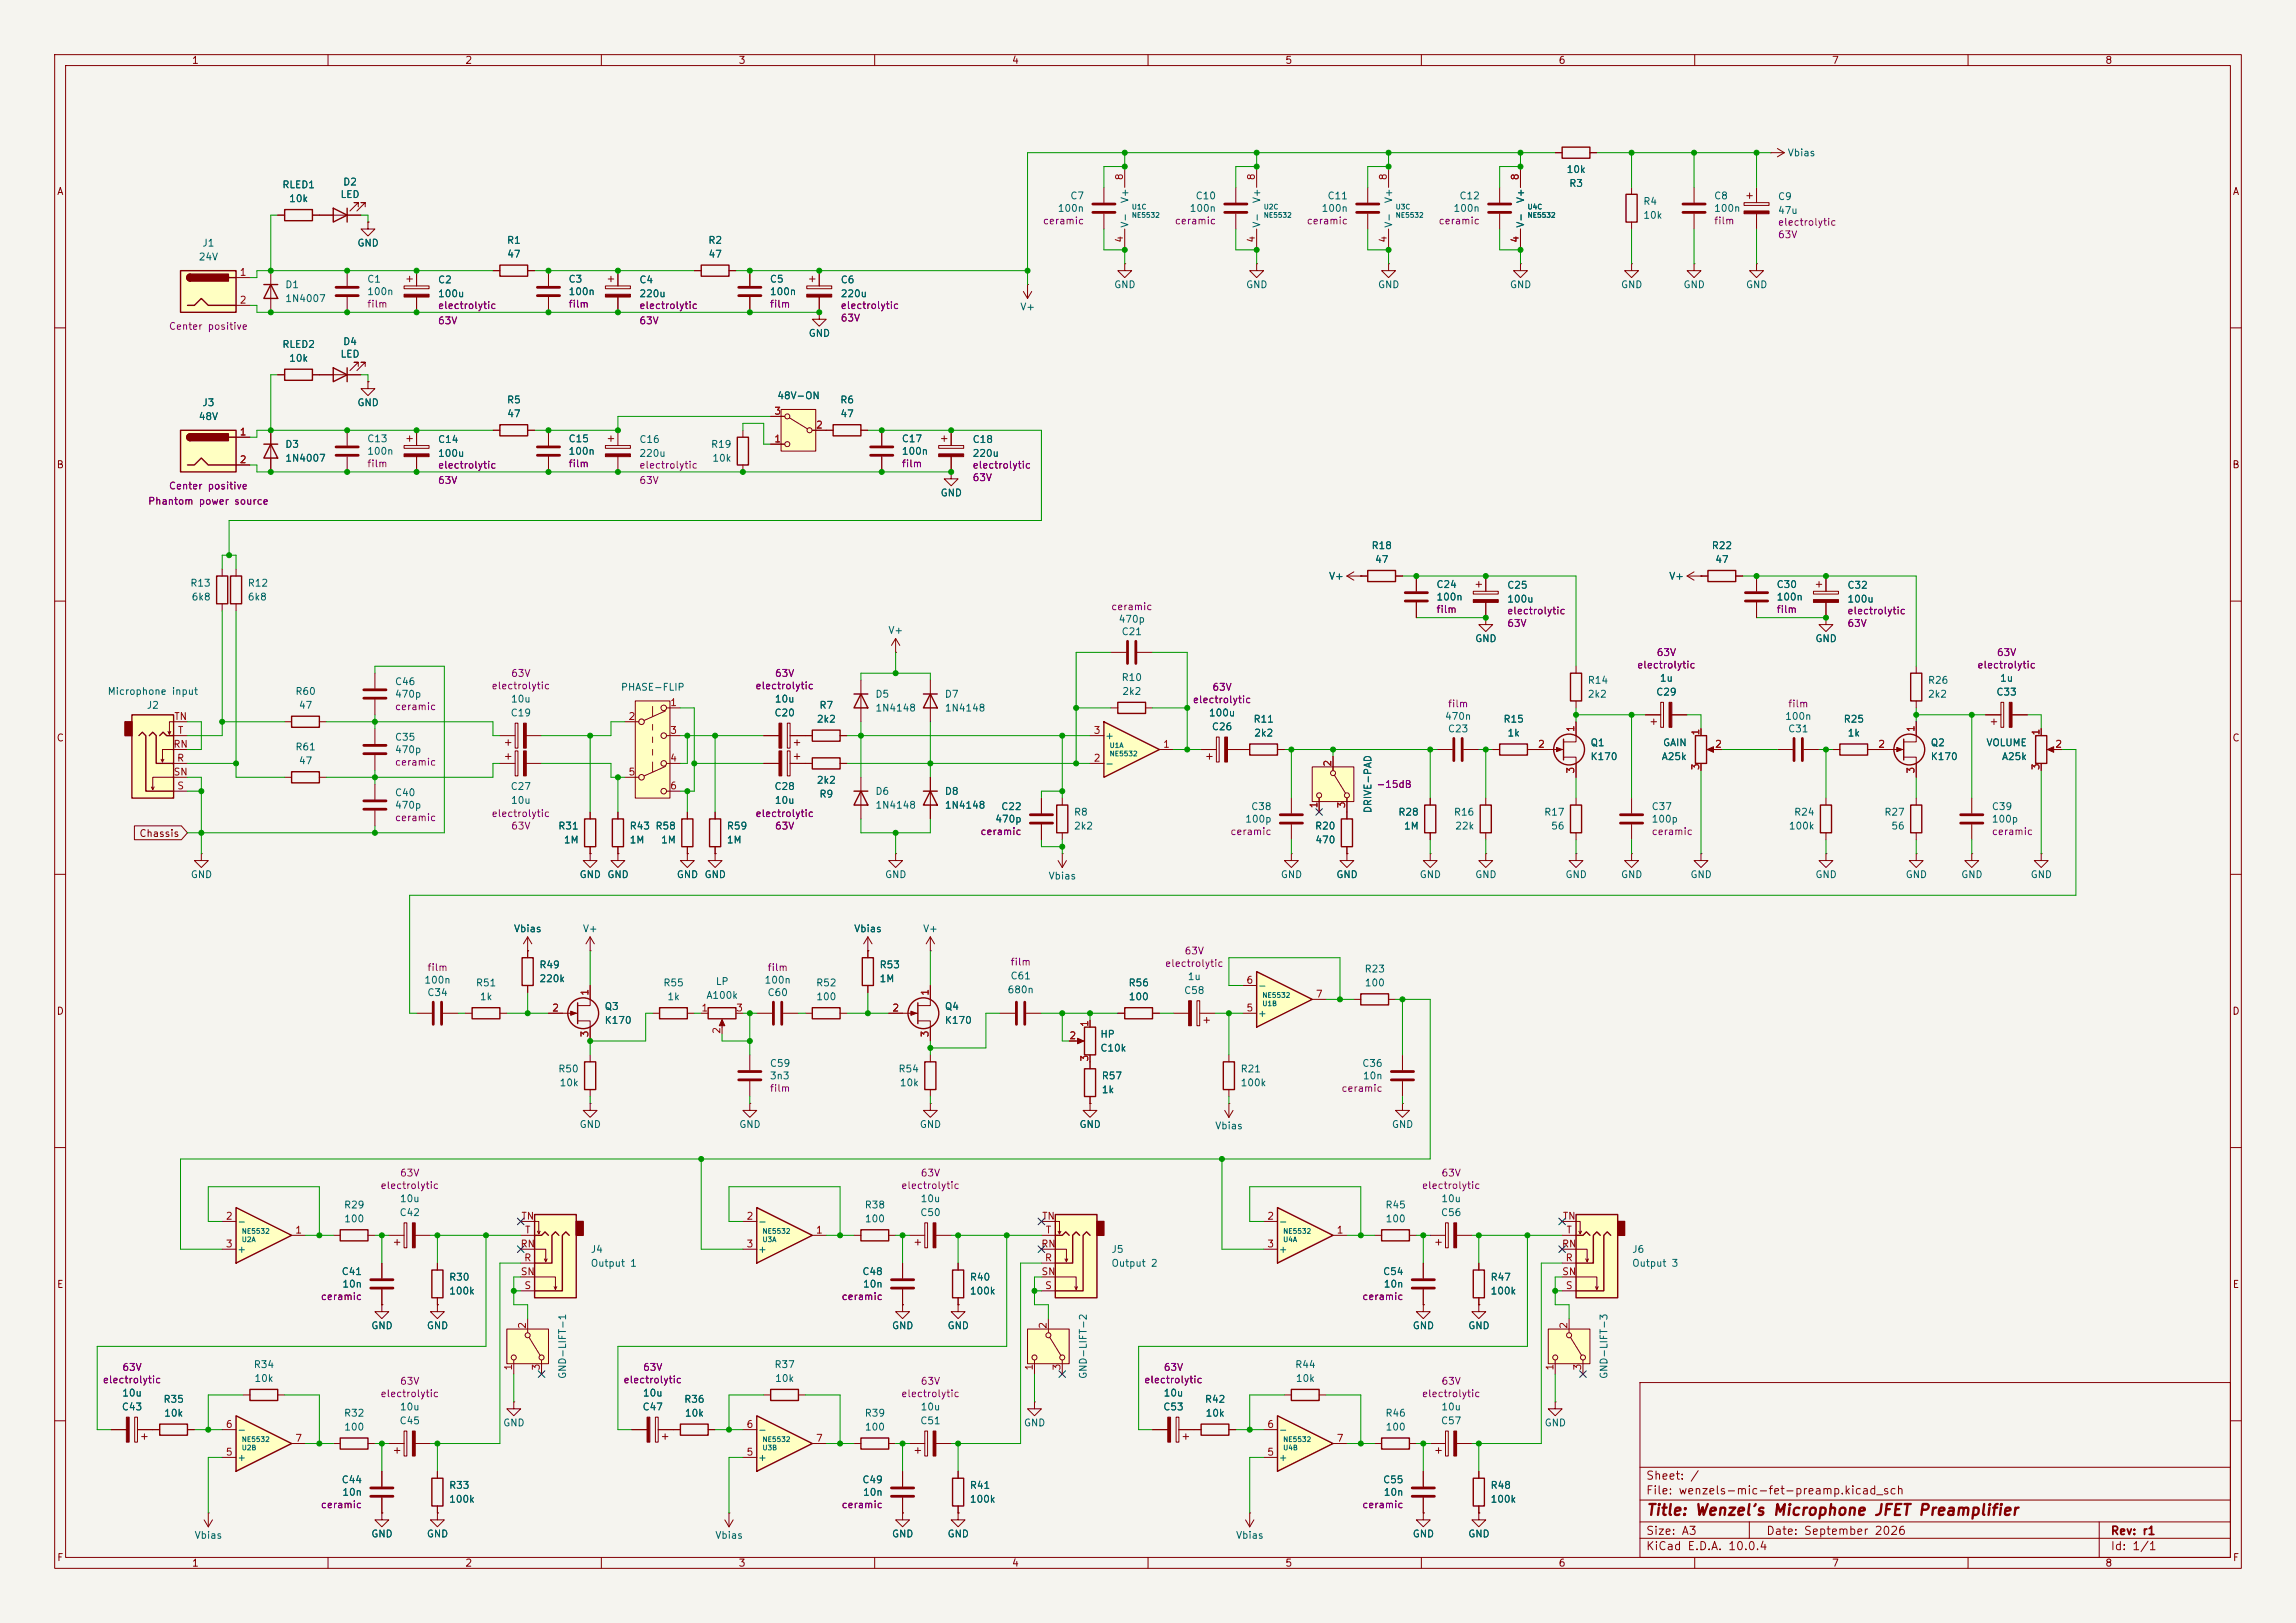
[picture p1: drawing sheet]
<svg xmlns="http://www.w3.org/2000/svg" width="420mm" height="297mm" viewBox="0 0 420 297" stroke-linecap="round" stroke-linejoin="round" font-family="sans-serif">
<defs><g id="words">
<text font-size="2" fill="#840000" x="301" y="277.8">Title: Wenzel’s Microphone JFET Preamplifier</text>
<g font-size="1.5" fill="#840000">
<text x="301" y="273.8">File: wenzels-mic-fet-preamp.kicad_sch</text>
<text x="301" y="271.1">Sheet: /</text>
<text x="301" y="281.2">Size: A3</text>
<text x="323" y="281.2">Date: September 2026</text>
<text x="386" y="281.2">Rev: r1</text>
<text x="301" y="284">KiCad E.D.A. 10.0.4</text>
<text x="386" y="284">Id: 1/1</text>
</g>
<g font-size="1.3" fill="#840000">
<text x="35" y="12">1</text>
<text x="85" y="12">2</text>
<text x="135" y="12">3</text>
<text x="185" y="12">4</text>
<text x="235" y="12">5</text>
<text x="285" y="12">6</text>
<text x="335" y="12">7</text>
<text x="385" y="12">8</text>
<text x="10.3" y="36">A</text>
<text x="408.3" y="36">A</text>
<text x="10.3" y="86">B</text>
<text x="408.2" y="86">B</text>
<text x="10.3" y="136">C</text>
<text x="408.2" y="136">C</text>
<text x="25.4" y="153.5">Chassis</text>
<text x="10.3" y="186">D</text>
<text x="408.2" y="186">D</text>
<text x="10.3" y="236">E</text>
<text x="408.3" y="236">E</text>
<text x="10.3" y="286">F</text>
<text x="35" y="287">1</text>
<text x="85" y="287">2</text>
<text x="135" y="287">3</text>
<text x="185" y="287">4</text>
<text x="235" y="287">5</text>
<text x="285" y="287">6</text>
<text x="335" y="287">7</text>
<text x="385" y="287">8</text>
<text x="408.3" y="286">F</text>
</g>
<g font-size="1.3" fill="#006464">
<text x="326.9" y="28.9">Vbias</text>
<text x="51.5" y="34.8">RLED1</text>
<text x="62.7" y="34.2">D2</text>
<text x="286.5" y="32">10k</text>
<text x="286.9" y="34.5">R3</text>
<text x="52.8" y="37.3">10k</text>
<text x="62.2" y="36.5">LED</text>
<text x="193.4" y="39.1">100n</text>
<text x="195.7" y="36.8">C7</text>
<text x="206.7" y="41.8" transform="rotate(-90 206.7 41.8)">V-</text>
<text x="206.7" y="37.3" transform="rotate(-90 206.7 37.3)">V+</text>
<text x="217.5" y="39.1">100n</text>
<text x="218.6" y="36.8">C10</text>
<text x="230.8" y="41.8" transform="rotate(-90 230.8 41.8)">V-</text>
<text x="230.8" y="37.3" transform="rotate(-90 230.8 37.3)">V+</text>
<text x="241.6" y="39.1">100n</text>
<text x="242.7" y="36.8">C11</text>
<text x="255" y="41.8" transform="rotate(-90 255 41.8)">V-</text>
<text x="255" y="37.3" transform="rotate(-90 255 37.3)">V+</text>
<text x="265.8" y="39.1">100n</text>
<text x="266.9" y="36.8">C12</text>
<text x="279.1" y="41.8" transform="rotate(-90 279.1 41.8)">V-</text>
<text x="279.1" y="37.3" transform="rotate(-90 279.1 37.3)">V+</text>
<text x="300.5" y="37.8">R4</text>
<text x="300.5" y="40.3">10k</text>
<text x="313.4" y="36.8">C8</text>
<text x="313.4" y="39.1">100n</text>
<text x="325.1" y="36.9">C9</text>
<text x="325.1" y="39.5">47u</text>
<text x="36.2" y="48">24V</text>
<text x="36.9" y="45.4">J1</text>
<text x="65.3" y="45.4">GND</text>
<text x="92.6" y="44.9">R1</text>
<text x="92.7" y="47.5">47</text>
<text x="129.5" y="44.9">R2</text>
<text x="129.5" y="47.5">47</text>
<text x="52.1" y="53">D1</text>
<text x="67.1" y="52">C1</text>
<text x="80" y="52.2">C2</text>
<text x="103.9" y="52">C3</text>
<text x="116.8" y="52.2">C4</text>
<text x="140.7" y="52">C5</text>
<text x="153.7" y="52.2">C6</text>
<text x="203.7" y="53">GND</text>
<text x="227.8" y="53">GND</text>
<text x="252" y="53">GND</text>
<text x="276.1" y="53">GND</text>
<text x="296.4" y="53">GND</text>
<text x="307.8" y="53">GND</text>
<text x="319.3" y="53">GND</text>
<text x="52.1" y="55.6">1N4007</text>
<text x="67.1" y="54.3">100n</text>
<text x="80" y="54.7">100u</text>
<text x="103.9" y="54.3">100n</text>
<text x="116.8" y="54.7">220u</text>
<text x="140.7" y="54.3">100n</text>
<text x="153.7" y="54.7">220u</text>
<text x="186.5" y="57.1">V+</text>
<text x="51.5" y="64">RLED2</text>
<text x="62.2" y="65.7">LED</text>
<text x="62.7" y="63.5">D4</text>
<text x="147.8" y="61.9">GND</text>
<text x="52.8" y="66.5">10k</text>
<text x="36.2" y="77.2">48V</text>
<text x="36.9" y="74.6">J3</text>
<text x="65.3" y="74.6">GND</text>
<text x="92.6" y="74.1">R5</text>
<text x="92.7" y="76.7">47</text>
<text x="142.1" y="73.4">48V-ON</text>
<text x="153.6" y="74.1">R6</text>
<text x="153.6" y="76.7">47</text>
<text x="52.1" y="82.3">D3</text>
<text x="67.1" y="83.5">100n</text>
<text x="67.1" y="81.2">C13</text>
<text x="80" y="83.9">100u</text>
<text x="80" y="81.4">C14</text>
<text x="103.9" y="83.5">100n</text>
<text x="103.9" y="81.2">C15</text>
<text x="116.8" y="83.9">220u</text>
<text x="116.8" y="81.4">C16</text>
<text x="130" y="82.3">R19</text>
<text x="164.9" y="83.5">100n</text>
<text x="164.9" y="81.2">C17</text>
<text x="177.8" y="83.9">220u</text>
<text x="177.8" y="81.4">C18</text>
<text x="52.1" y="84.8">1N4007</text>
<text x="130.2" y="84.8">10k</text>
<text x="172" y="91.1">GND</text>
<text x="250.8" y="100.8">R18</text>
<text x="313" y="100.8">R22</text>
<text x="34.7" y="107.7">R13</text>
<text x="45.2" y="107.7">R12</text>
<text x="243" y="106.4">V+</text>
<text x="251.4" y="103.3">47</text>
<text x="262.6" y="107.9">C24</text>
<text x="305.2" y="106.4">V+</text>
<text x="313.6" y="103.3">47</text>
<text x="324.9" y="107.9">C30</text>
<text x="34.9" y="110.2">6k8</text>
<text x="45.2" y="110.2">6k8</text>
<text x="262.6" y="110.2">100n</text>
<text x="275.6" y="110.6">100u</text>
<text x="275.6" y="108">C25</text>
<text x="324.9" y="110.2">100n</text>
<text x="337.8" y="110.6">100u</text>
<text x="337.8" y="108">C32</text>
<text x="162.4" y="116.3">V+</text>
<text x="204.5" y="114.3">470p</text>
<text x="205.1" y="116.5">C21</text>
<text x="269.7" y="117.8">GND</text>
<text x="332" y="117.8">GND</text>
<text x="72.1" y="125.7">C46</text>
<text x="205.1" y="124.9">R10</text>
<text x="290.3" y="125.4">R14</text>
<text x="303.5" y="125.1">1u</text>
<text x="352.6" y="125.4">R26</text>
<text x="365.7" y="125.1">1u</text>
<text x="19.6" y="127.5">Microphone input</text>
<text x="26.7" y="130">J2</text>
<text x="53.9" y="127.5">R60</text>
<text x="54.6" y="130">47</text>
<text x="72.1" y="128">470p</text>
<text x="93.3" y="131.4">C19</text>
<text x="93.4" y="128.9">10u</text>
<text x="113.5" y="126.7">PHASE-FLIP</text>
<text x="141.6" y="131.4">C20</text>
<text x="141.6" y="128.9">10u</text>
<text x="149.8" y="130">R7</text>
<text x="160" y="128">D5</text>
<text x="160" y="130.5">1N4148</text>
<text x="172.7" y="128">D7</text>
<text x="172.7" y="130.5">1N4148</text>
<text x="205.2" y="127.5">2k2</text>
<text x="221" y="131.4">100u</text>
<text x="290.3" y="128">2k2</text>
<text x="302.9" y="127.6">C29</text>
<text x="352.6" y="128">2k2</text>
<text x="365.1" y="127.6">C33</text>
<text x="53.9" y="137.6">R61</text>
<text x="72.1" y="135.8">C35</text>
<text x="149.3" y="132.5">2k2</text>
<text x="202.1" y="135.6">+</text>
<text x="221.6" y="133.9">C26</text>
<text x="229.2" y="132.5">R11</text>
<text x="229.3" y="135.1">2k2</text>
<text x="264.2" y="132">470n</text>
<text x="264.8" y="134.3">C23</text>
<text x="274.9" y="132.5">R15</text>
<text x="275.6" y="135.1">1k</text>
<text x="290.8" y="136.9">Q1</text>
<text x="304.1" y="136.9">GAIN</text>
<text x="326.4" y="132">100n</text>
<text x="327" y="134.3">C31</text>
<text x="337.1" y="132.5">R25</text>
<text x="337.9" y="135.1">1k</text>
<text x="353.1" y="136.9">Q2</text>
<text x="363.2" y="136.9">VOLUME</text>
<text x="54.6" y="140.2">47</text>
<text x="72.1" y="138.1">470p</text>
<text x="149.3" y="143.7">2k2</text>
<text x="202.1" y="140.7">-</text>
<text x="290.8" y="139.4">K170</text>
<text x="303.9" y="139.4">A25k</text>
<text x="353.1" y="139.4">K170</text>
<text x="366.1" y="139.4">A25k</text>
<text x="72.1" y="148.3">470p</text>
<text x="72.1" y="146">C40</text>
<text x="93.3" y="144.9">C27</text>
<text x="93.4" y="147.4">10u</text>
<text x="141.6" y="144.9">C28</text>
<text x="141.6" y="147.4">10u</text>
<text x="149.8" y="146.3">R9</text>
<text x="160" y="145.8">D6</text>
<text x="160" y="148.3">1N4148</text>
<text x="172.7" y="145.8">D8</text>
<text x="172.7" y="148.3">1N4148</text>
<text x="183" y="148.5">C22</text>
<text x="196.4" y="149.6">R8</text>
<text x="228.8" y="148.5">C38</text>
<text x="251.2" y="148.9" transform="rotate(-90 251.2 148.9)">DRIVE-PAD</text>
<text x="255.7" y="149.6">R28</text>
<text x="265.8" y="149.6">R16</text>
<text x="282.4" y="149.6">R17</text>
<text x="302" y="148.5">C37</text>
<text x="328.1" y="149.6">R24</text>
<text x="344.6" y="149.6">R27</text>
<text x="364.2" y="148.5">C39</text>
<text x="102" y="152.1">R31</text>
<text x="103" y="154.6">1M</text>
<text x="115.1" y="154.6">1M</text>
<text x="115.1" y="152.1">R43 R58</text>
<text x="120.8" y="154.6">1M</text>
<text x="132.9" y="154.6">1M</text>
<text x="132.9" y="152.1">R59</text>
<text x="182" y="150.8">470p</text>
<text x="196.4" y="152.1">2k2</text>
<text x="227.7" y="150.8">100p</text>
<text x="240.4" y="152.1">R20</text>
<text x="240.5" y="154.6">470</text>
<text x="256.7" y="152.1">1M</text>
<text x="266.1" y="152.1">22k</text>
<text x="283.6" y="152.1">56</text>
<text x="302" y="150.8">100p</text>
<text x="327.1" y="152.1">100k</text>
<text x="345.9" y="152.1">56</text>
<text x="364.2" y="150.8">100p</text>
<text x="34.8" y="161">GND</text>
<text x="105.9" y="161">GND</text>
<text x="111" y="161">GND</text>
<text x="123.7" y="161">GND</text>
<text x="128.8" y="161">GND</text>
<text x="161.8" y="161">GND</text>
<text x="191.7" y="161.2">Vbias</text>
<text x="234.2" y="161">GND</text>
<text x="244.3" y="161">GND</text>
<text x="259.6" y="161">GND</text>
<text x="269.7" y="161">GND</text>
<text x="286.3" y="161">GND</text>
<text x="296.4" y="161">GND</text>
<text x="309.1" y="161">GND</text>
<text x="332" y="161">GND</text>
<text x="348.5" y="161">GND</text>
<text x="358.6" y="161">GND</text>
<text x="371.3" y="161">GND</text>
<text x="93.9" y="170.9">Vbias</text>
<text x="106.5" y="170.9">V+</text>
<text x="156.1" y="170.9">Vbias</text>
<text x="168.7" y="170.9">V+</text>
<text x="98.6" y="177.5">R49</text>
<text x="160.8" y="177.5">R53</text>
<text x="184.7" y="179.5">C61</text>
<text x="217.2" y="179.7">1u</text>
<text x="249.5" y="178.3">R23</text>
<text x="77.5" y="180.3">100n</text>
<text x="78.1" y="182.6">C34</text>
<text x="87" y="180.8">R51</text>
<text x="87.7" y="183.3">1k</text>
<text x="98.6" y="180">220k</text>
<text x="110.5" y="185.1">Q3</text>
<text x="121.2" y="180.8">R55</text>
<text x="122" y="183.3">1k</text>
<text x="129.1" y="183.1">A100k</text>
<text x="130.8" y="180.5">LP</text>
<text x="139.7" y="180.3">100n</text>
<text x="140.3" y="182.6">C60</text>
<text x="149.2" y="180.8">R52</text>
<text x="149.2" y="183.3">100</text>
<text x="160.8" y="180">1M</text>
<text x="172.7" y="185.1">Q4</text>
<text x="184.2" y="182.1">680n</text>
<text x="206.3" y="180.8">R56</text>
<text x="206.4" y="183.3">100</text>
<text x="216.5" y="182.2">C58</text>
<text x="230" y="181.3">-</text>
<text x="249.5" y="180.8">100</text>
<text x="110.5" y="187.7">K170</text>
<text x="172.7" y="187.7">K170</text>
<text x="201.2" y="190.2">HP</text>
<text x="230" y="186.4">+</text>
<text x="102" y="196.6">R50</text>
<text x="140.7" y="195.5">C59</text>
<text x="140.7" y="197.8">3n3</text>
<text x="164.2" y="196.6">R54</text>
<text x="201.2" y="192.7">C10k</text>
<text x="201.4" y="197.8">R57</text>
<text x="226.8" y="196.6">R21</text>
<text x="249.1" y="195.5">C36</text>
<text x="249.2" y="197.8">10n</text>
<text x="102.3" y="199.1">10k</text>
<text x="164.5" y="199.1">10k</text>
<text x="201.4" y="200.4">1k</text>
<text x="226.8" y="199.1">100k</text>
<text x="105.9" y="206.7">GND</text>
<text x="135.1" y="206.7">GND</text>
<text x="168.1" y="206.7">GND</text>
<text x="197.4" y="206.7">GND</text>
<text x="222.2" y="207">Vbias</text>
<text x="254.5" y="206.7">GND</text>
<text x="62.8" y="221.4">R29</text>
<text x="73" y="220.3">10u</text>
<text x="158.1" y="221.4">R38</text>
<text x="168.3" y="220.3">10u</text>
<text x="253.3" y="221.4">R45</text>
<text x="263.5" y="220.3">10u</text>
<text x="43.3" y="224.5">-</text>
<text x="62.9" y="224">100</text>
<text x="73" y="222.8">C42</text>
<text x="138.6" y="224.5">-</text>
<text x="158.1" y="224">100</text>
<text x="168.2" y="222.8">C50</text>
<text x="233.8" y="224.5">-</text>
<text x="253.4" y="224">100</text>
<text x="263.5" y="222.8">C56</text>
<text x="43.3" y="229.6">+</text>
<text x="62.4" y="233.6">C41</text>
<text x="108" y="229.6">J4</text>
<text x="108" y="232.1">Output 1</text>
<text x="138.6" y="229.6">+</text>
<text x="157.6" y="233.6">C48</text>
<text x="203.2" y="229.6">J5</text>
<text x="203.2" y="232.1">Output 2</text>
<text x="233.8" y="229.6">+</text>
<text x="252.9" y="233.6">C54</text>
<text x="298.5" y="229.6">J6</text>
<text x="298.5" y="232.1">Output 3</text>
<text x="62.5" y="235.9">10n</text>
<text x="82.1" y="234.7">R30</text>
<text x="82.1" y="237.2">100k</text>
<text x="157.8" y="235.9">10n</text>
<text x="177.3" y="234.7">R40</text>
<text x="177.3" y="237.2">100k</text>
<text x="253" y="235.9">10n</text>
<text x="272.6" y="234.7">R47</text>
<text x="272.6" y="237.2">100k</text>
<text x="67.8" y="243.5">GND</text>
<text x="78" y="243.5">GND</text>
<text x="163.1" y="243.5">GND</text>
<text x="173.2" y="243.5">GND</text>
<text x="258.3" y="243.5">GND</text>
<text x="268.5" y="243.5">GND</text>
<text x="46.3" y="250.7">R34</text>
<text x="141.6" y="250.7">R37</text>
<text x="236.8" y="250.7">R44</text>
<text x="22.2" y="255.9">10u</text>
<text x="29.8" y="257">R35</text>
<text x="46.4" y="253.2">10k</text>
<text x="103.8" y="252.4" transform="rotate(-90 103.8 252.4)">GND-LIFT-1</text>
<text x="117.5" y="255.9">10u</text>
<text x="125.1" y="257">R36</text>
<text x="141.7" y="253.2">10k</text>
<text x="199.1" y="252.4" transform="rotate(-90 199.1 252.4)">GND-LIFT-2</text>
<text x="212.7" y="255.9">10u</text>
<text x="220.3" y="257">R42</text>
<text x="236.9" y="253.2">10k</text>
<text x="294.3" y="252.4" transform="rotate(-90 294.3 252.4)">GND-LIFT-3</text>
<text x="22.2" y="258.4">C43</text>
<text x="29.9" y="259.5">10k</text>
<text x="43.3" y="262.6">-</text>
<text x="62.8" y="259.5">R32</text>
<text x="62.9" y="262.1">100</text>
<text x="73" y="260.9">C45</text>
<text x="73" y="258.4">10u</text>
<text x="91.9" y="261.3">GND</text>
<text x="117.4" y="258.4">C47</text>
<text x="125.2" y="259.5">10k</text>
<text x="138.6" y="262.6">-</text>
<text x="158.1" y="259.5">R39</text>
<text x="158.1" y="262.1">100</text>
<text x="168.2" y="260.9">C51</text>
<text x="168.3" y="258.4">10u</text>
<text x="187.2" y="261.3">GND</text>
<text x="212.7" y="258.4">C53</text>
<text x="220.4" y="259.5">10k</text>
<text x="233.8" y="262.6">-</text>
<text x="253.3" y="259.5">R46</text>
<text x="253.4" y="262.1">100</text>
<text x="263.5" y="260.9">C57</text>
<text x="263.5" y="258.4">10u</text>
<text x="282.4" y="261.3">GND</text>
<text x="43.3" y="267.7">+</text>
<text x="138.6" y="267.7">+</text>
<text x="233.8" y="267.7">+</text>
<text x="62.4" y="271.7">C44</text>
<text x="62.5" y="274">10n</text>
<text x="82.1" y="272.8">R33</text>
<text x="82.1" y="275.3">100k</text>
<text x="157.6" y="271.7">C49</text>
<text x="157.8" y="274">10n</text>
<text x="177.3" y="272.8">R41</text>
<text x="177.3" y="275.3">100k</text>
<text x="252.9" y="271.7">C55</text>
<text x="253" y="274">10n</text>
<text x="272.6" y="272.8">R48</text>
<text x="272.6" y="275.3">100k</text>
<text x="35.5" y="281.9">Vbias</text>
<text x="67.8" y="281.6">GND</text>
<text x="78" y="281.6">GND</text>
<text x="130.7" y="281.9">Vbias</text>
<text x="163.1" y="281.6">GND</text>
<text x="173.2" y="281.6">GND</text>
<text x="226" y="281.9">Vbias</text>
<text x="258.3" y="281.6">GND</text>
<text x="268.5" y="281.6">GND</text>
</g>
<g font-size="1.3" fill="#a90000">
<text x="205.7" y="33.1" transform="rotate(-90 205.7 33.1)">8</text>
<text x="229.8" y="33.1" transform="rotate(-90 229.8 33.1)">8</text>
<text x="254" y="33.1" transform="rotate(-90 254 33.1)">8</text>
<text x="278.1" y="33.1" transform="rotate(-90 278.1 33.1)">8</text>
<text x="205.7" y="44.5" transform="rotate(-90 205.7 44.5)">4</text>
<text x="229.8" y="44.5" transform="rotate(-90 229.8 44.5)">4</text>
<text x="254" y="44.5" transform="rotate(-90 254 44.5)">4</text>
<text x="278.1" y="44.5" transform="rotate(-90 278.1 44.5)">4</text>
<text x="43.7" y="50.8">1</text>
<text x="43.7" y="55.9">2</text>
<text x="141.5" y="76.2">3</text>
<text x="43.7" y="80">1</text>
<text x="141.5" y="81.3">1</text>
<text x="149.2" y="78.7">2</text>
<text x="43.7" y="85.1">2</text>
<text x="122.5" y="129.5">1</text>
<text x="31.6" y="137.1">RN</text>
<text x="31.8" y="132.1">TN</text>
<text x="32.4" y="134.6">T</text>
<text x="114.9" y="132.1">2</text>
<text x="122.5" y="134.6">3</text>
<text x="200" y="134.6">3</text>
<text x="212.7" y="137.1">1</text>
<text x="281.2" y="137.1">2</text>
<text x="288.3" y="134.1" transform="rotate(-90 288.3 134.1)">1</text>
<text x="311.1" y="134.7" transform="rotate(-90 311.1 134.7)">1</text>
<text x="313.6" y="137.1">2</text>
<text x="343.5" y="137.1">2</text>
<text x="350.5" y="134.1" transform="rotate(-90 350.5 134.1)">1</text>
<text x="373.4" y="134.7" transform="rotate(-90 373.4 134.7)">1</text>
<text x="375.8" y="137.1">2</text>
<text x="31.6" y="142.2">SN</text>
<text x="32.3" y="139.7">R</text>
<text x="114.9" y="142.2">5</text>
<text x="122.5" y="139.7">4</text>
<text x="200" y="139.7">2</text>
<text x="243.8" y="140.4" transform="rotate(-90 243.8 140.4)">2</text>
<text x="288.3" y="141.7" transform="rotate(-90 288.3 141.7)">3</text>
<text x="311.1" y="141" transform="rotate(-90 311.1 141)">3</text>
<text x="350.5" y="141.7" transform="rotate(-90 350.5 141.7)">3</text>
<text x="373.4" y="141" transform="rotate(-90 373.4 141)">3</text>
<text x="32.3" y="144.8">S</text>
<text x="122.5" y="144.8">6</text>
<text x="241.3" y="148" transform="rotate(-90 241.3 148)">1</text>
<text x="246.4" y="148" transform="rotate(-90 246.4 148)">3</text>
<text x="100.9" y="185.4">2</text>
<text x="107.9" y="182.3" transform="rotate(-90 107.9 182.3)">1</text>
<text x="128.2" y="185.4">1</text>
<text x="134.5" y="185.4">3</text>
<text x="163.1" y="185.4">2</text>
<text x="170.2" y="182.3" transform="rotate(-90 170.2 182.3)">1</text>
<text x="227.9" y="185.4">5</text>
<text x="227.9" y="180.3">6</text>
<text x="240.6" y="182.9">7</text>
<text x="107.9" y="189.9" transform="rotate(-90 107.9 189.9)">3</text>
<text x="132.1" y="189.3" transform="rotate(-90 132.1 189.3)">2</text>
<text x="170.2" y="189.9" transform="rotate(-90 170.2 189.9)">3</text>
<text x="195.5" y="190.5">2</text>
<text x="199.4" y="188" transform="rotate(-90 199.4 188)">1</text>
<text x="199.4" y="194.4" transform="rotate(-90 199.4 194.4)">3</text>
<text x="41.2" y="223.5">2</text>
<text x="53.9" y="226">1</text>
<text x="95.3" y="223.5">TN</text>
<text x="95.9" y="226">T</text>
<text x="136.5" y="223.5">2</text>
<text x="149.2" y="226">1</text>
<text x="190.5" y="223.5">TN</text>
<text x="191.2" y="226">T</text>
<text x="231.7" y="223.5">2</text>
<text x="244.4" y="226">1</text>
<text x="285.8" y="223.5">TN</text>
<text x="286.4" y="226">T</text>
<text x="41.2" y="228.6">3</text>
<text x="95.1" y="228.6">RN</text>
<text x="95.1" y="233.7">SN</text>
<text x="95.8" y="231.1">R</text>
<text x="136.5" y="228.6">3</text>
<text x="190.4" y="228.6">RN</text>
<text x="190.4" y="233.7">SN</text>
<text x="191" y="231.1">R</text>
<text x="231.7" y="228.6">3</text>
<text x="285.6" y="228.6">RN</text>
<text x="285.6" y="233.7">SN</text>
<text x="286.3" y="231.1">R</text>
<text x="95.8" y="236.2">S</text>
<text x="191.1" y="236.2">S</text>
<text x="286.3" y="236.2">S</text>
<text x="96.5" y="243.3" transform="rotate(-90 96.5 243.3)">2</text>
<text x="191.7" y="243.3" transform="rotate(-90 191.7 243.3)">2</text>
<text x="287" y="243.3" transform="rotate(-90 287 243.3)">2</text>
<text x="94" y="250.9" transform="rotate(-90 94 250.9)">1</text>
<text x="99" y="250.9" transform="rotate(-90 99 250.9)">3</text>
<text x="189.2" y="250.9" transform="rotate(-90 189.2 250.9)">1</text>
<text x="194.3" y="250.9" transform="rotate(-90 194.3 250.9)">3</text>
<text x="284.5" y="250.9" transform="rotate(-90 284.5 250.9)">1</text>
<text x="289.5" y="250.9" transform="rotate(-90 289.5 250.9)">3</text>
<text x="41.2" y="261.6">6</text>
<text x="136.5" y="261.6">6</text>
<text x="231.7" y="261.6">6</text>
<text x="41.2" y="266.7">5</text>
<text x="53.9" y="264.1">7</text>
<text x="136.5" y="266.7">5</text>
<text x="149.2" y="264.1">7</text>
<text x="231.7" y="266.7">5</text>
<text x="244.4" y="264.1">7</text>
</g>
<g font-size="1.3" fill="#840084">
<text x="190.7" y="41.4">ceramic</text>
<text x="214.8" y="41.4">ceramic</text>
<text x="238.9" y="41.4">ceramic</text>
<text x="263.1" y="41.4">ceramic</text>
<text x="313.4" y="41.4">film</text>
<text x="325.1" y="41.6">electrolytic</text>
<text x="325.1" y="43.9">63V</text>
<text x="67.1" y="56.6">film</text>
<text x="80" y="56.9">electrolytic</text>
<text x="80" y="59.6">63V</text>
<text x="103.9" y="56.6">film</text>
<text x="116.8" y="56.9">electrolytic</text>
<text x="116.8" y="59.6">63V</text>
<text x="140.7" y="56.6">film</text>
<text x="153.7" y="56.9">electrolytic</text>
<text x="153.7" y="59.1">63V</text>
<text x="30.8" y="60.7">Center positive</text>
<text x="30.8" y="89.9">Center positive</text>
<text x="67.1" y="85.8">film</text>
<text x="80" y="86.1">electrolytic</text>
<text x="80" y="88.9">63V</text>
<text x="103.9" y="85.8">film</text>
<text x="116.8" y="86.1">electrolytic</text>
<text x="116.8" y="88.9">63V</text>
<text x="164.9" y="85.8">film</text>
<text x="177.8" y="86.1">electrolytic</text>
<text x="177.8" y="88.3">63V</text>
<text x="27" y="92.7">Phantom power source</text>
<text x="203.2" y="112">ceramic</text>
<text x="262.6" y="112.5">film</text>
<text x="275.6" y="112.7">electrolytic</text>
<text x="324.9" y="112.5">film</text>
<text x="337.8" y="112.7">electrolytic</text>
<text x="275.6" y="115">63V</text>
<text x="337.8" y="115">63V</text>
<text x="93.4" y="124.2">63V</text>
<text x="141.7" y="124.2">63V</text>
<text x="299.4" y="122.6">electrolytic</text>
<text x="302.9" y="120.4">63V</text>
<text x="361.6" y="122.6">electrolytic</text>
<text x="365.2" y="120.4">63V</text>
<text x="72.1" y="130.3">ceramic</text>
<text x="89.8" y="126.4">electrolytic</text>
<text x="138.1" y="126.4">electrolytic</text>
<text x="218.1" y="129">electrolytic</text>
<text x="221.7" y="126.7">63V</text>
<text x="264.8" y="129.7">film</text>
<text x="327" y="129.7">film</text>
<text x="72.1" y="140.4">ceramic</text>
<text x="89.8" y="149.8">electrolytic</text>
<text x="138.1" y="149.8">electrolytic</text>
<text x="251.7" y="144.5">-15dB</text>
<text x="72.1" y="150.6">ceramic</text>
<text x="93.4" y="152.1">63V</text>
<text x="141.7" y="152.1">63V</text>
<text x="179.2" y="153.1">ceramic</text>
<text x="225" y="153.1">ceramic</text>
<text x="302" y="153.1">ceramic</text>
<text x="364.2" y="153.1">ceramic</text>
<text x="78.1" y="178">film</text>
<text x="140.3" y="178">film</text>
<text x="184.7" y="177">film</text>
<text x="213" y="177.2">electrolytic</text>
<text x="216.6" y="175">63V</text>
<text x="140.7" y="200.1">film</text>
<text x="245.3" y="200.1">ceramic</text>
<text x="73.1" y="215.6">63V</text>
<text x="168.3" y="215.6">63V</text>
<text x="263.6" y="215.6">63V</text>
<text x="69.5" y="217.9">electrolytic</text>
<text x="164.8" y="217.9">electrolytic</text>
<text x="260" y="217.9">electrolytic</text>
<text x="58.6" y="238.2">ceramic</text>
<text x="153.8" y="238.2">ceramic</text>
<text x="249.1" y="238.2">ceramic</text>
<text x="22.3" y="251.2">63V</text>
<text x="117.5" y="251.2">63V</text>
<text x="212.8" y="251.2">63V</text>
<text x="18.7" y="253.4">electrolytic</text>
<text x="69.5" y="256">electrolytic</text>
<text x="73.1" y="253.7">63V</text>
<text x="114" y="253.4">electrolytic</text>
<text x="164.8" y="256">electrolytic</text>
<text x="168.3" y="253.7">63V</text>
<text x="209.2" y="253.4">electrolytic</text>
<text x="260" y="256">electrolytic</text>
<text x="263.6" y="253.7">63V</text>
<text x="58.6" y="276.3">ceramic</text>
<text x="153.8" y="276.3">ceramic</text>
<text x="249.1" y="276.3">ceramic</text>
</g>
<g font-size=".9" fill="#006464">
<text x="206.9" y="38.5">U1C</text>
<text x="206.9" y="40.1">NE5532</text>
<text x="231.1" y="38.5">U2C</text>
<text x="231.1" y="40.1">NE5532</text>
<text x="255.2" y="38.5">U3C</text>
<text x="255.2" y="40.1">NE5532</text>
<text x="279.3" y="38.5">U4C</text>
<text x="279.3" y="40.1">NE5532</text>
<text x="202.9" y="137.1">U1A</text>
<text x="202.9" y="138.6">NE5532</text>
<text x="230.8" y="184.3">U1B</text>
<text x="230.8" y="182.8">NE5532</text>
<text x="44.1" y="227.5">U2A</text>
<text x="44.1" y="226">NE5532</text>
<text x="139.4" y="227.5">U3A</text>
<text x="139.4" y="226">NE5532</text>
<text x="234.6" y="227.5">U4A</text>
<text x="234.6" y="226">NE5532</text>
<text x="44.1" y="265.6">U2B</text>
<text x="44.1" y="264.1">NE5532</text>
<text x="139.4" y="265.6">U3B</text>
<text x="139.4" y="264.1">NE5532</text>
<text x="234.6" y="265.6">U4B</text>
<text x="234.6" y="264.1">NE5532</text>
</g>
</g></defs>
<path d="M0 0h420v297h-420z" fill="#f5f4ef" stroke="#f5f4ef" stroke-width=".18"/>
<g fill="none" stroke="#840000" stroke-width=".18">
<path d="M10 10h400v277h-400zM12 12h396v273h-396zM60 10v2M110 10v2M160 10v2M210 10v2M260 10v2M310 10v2M360 10v2M323.8 27.9h.1M323.8 27.9h2.6M325.1 27.2l1.3 .7"/>
<path d="M326.4 27.9l-1.3 .8M10 60h2M90.2 78.7h1.2M96.5 78.7h1.3M408 60h2M10 110h2M408 110h2M10 160h2M408 160h2M10 210h2M408 210h2M300 253h108v32h-108z"/>
<path d="M10 260h2M300 278.5h108M300 274.5h108M300 268.5h108M320 278.5v3M384 278.5v6.5M408 260h2M60 285v2M110 285v2M160 285v2M210 285v2M260 285v2"/>
<path d="M300 281.5h108M310 285v2M360 285v2"/>
</g>
<path d="M91.4 77.7h5.1v2.1h-5.1z" fill="none" stroke="#840000" stroke-width=".25"/>
<path d="M116.2 128.3h6.4v17.8h-6.4z" fill="#ffffc2"/>
<g fill="none" stroke="#840000" stroke-width=".18">
<path d="M91.4 134.6h2.8M92.5 135.9h1M93 135.4v1M94.2 132.3h.5v4.6h-.5zM96.3 134.6h2.8M114.3 132.1h2.5M116.2 128.3h6.4v17.8h-6.4zM119.4 129.3v1.8M119.4 132.6v1M119.4 134.9v1M119.4 137.2v1M119.4 139.4v1.8"/>
<path d="M121.7 130.1l-3.8 1.7M121.9 129.5h2.6M121.9 134.6h2.6M121.9 139.7h2.6M114.3 142.2h2.5M121.7 140.3l-3.8 1.7M121.9 144.8h2.6M132.6 278.1l.7 1.3M133.3 276.9h.1M133.3 276.9v2.5M134.1 278.1l-.8 1.3"/>
<circle cx="117.3" cy="132.1" r=".51"/>
<circle cx="121.4" cy="139.7" r=".51"/>
<circle cx="121.4" cy="134.6" r=".51"/>
<circle cx="121.4" cy="129.5" r=".51"/>
<circle cx="117.3" cy="142.2" r=".51"/>
<circle cx="121.4" cy="144.8" r=".51"/>
</g>
<path d="M95.8 132.3h.5v4.6h-.5z" fill="#840000" stroke="#840000" stroke-width=".18"/>
<path d="M138.4 259.1l10.2 5.1-10.2 5z" fill="#ffffc2"/>
<path d="M138.4 259.1l10.2 5.1-10.2 5zM141 254.3h5v2h-5z" fill="none" stroke="#840000" stroke-width=".25"/>
<g fill="none" stroke="#840000" stroke-width=".18">
<path d="M319 37.1h4.6v.5h-4.6zM319.5 35.8h1M320 35.3v1M321.3 34.3v2.8M321.3 39.1v2.8M63.5 78.7v2.8M67.3 69.9v1.2h1.3l-1.3 1.3-1.3-1.3h1.3M67.3 69.9h.1M63.5 83.6v2.8M139.7 255.3h1.3M146 255.3h1.3M135.9 266.7h2.5"/>
<path d="M135.9 261.6h2.5M148.6 264.2h2.5"/>
</g>
<path d="M61.5 81.8h4M61.5 83.3h4" fill="none" stroke="#840000" stroke-width=".51"/>
<path d="M319 38.6h4.6v.5h-4.6z" fill="#840000" stroke="#840000" stroke-width=".18"/>
<path d="M138.4 221l10.2 5.1-10.2 5z" fill="#ffffc2"/>
<path d="M285.7 26.9h5.1v2.1h-5.1zM297.4 35.6h2.1v5h-2.1zM91.4 48.5h5.1v2h-5.1zM128.3 48.5h5v2h-5zM156.2 127h2.5M157.5 127l1.2 2.5h-2.5zM138.4 221l10.2 5.1-10.2 5zM157.5 225h5.1v2.1h-5.1z" fill="none" stroke="#840000" stroke-width=".25"/>
<g fill="none" stroke="#840000" stroke-width=".18">
<path d="M229.9 30.5v3.8M250.2 34.3v2.8M250.2 39.1v2.8M278.1 30.5v3.8M284.5 27.9h1.2M290.8 27.9h1.3M298.4 34.3v1.3M309.9 34.3v2.8M309.9 39.1v2.8M63.5 49.5v2.8M63.5 54.4v2.8M67.3 40.6v1.3h1.3l-1.3 1.3-1.3-1.3h1.3"/>
<path d="M67.3 40.6h.1M73.9 52.3h4.6v.5h-4.6zM74.4 51.1h1M74.9 50.5v1.1M76.2 49.5v2.8M76.2 54.4v2.8M90.2 49.5h1.2M96.5 49.5h1.3M100.3 49.5v2.8M100.3 54.4v2.8M110.7 52.3h4.6v.5h-4.6zM111.3 51.1h1"/>
<path d="M111.8 50.5v1.1M113 49.5v2.8M113 54.4v2.8M127 49.5h1.3M133.3 49.5h1.3M229.9 41.9v3.8M278.1 48.3v1.2h1.3l-1.3 1.3-1.2-1.3h1.2M278.1 48.3h.1M278.1 41.9v3.8M298.4 48.3v1.2h1.3l-1.3 1.3-1.2-1.3h1.2M298.4 48.3h.1M298.4 40.6v1.3"/>
<path d="M309.9 48.3v1.2h1.2l-1.2 1.3-1.3-1.3h1.3M309.9 48.3h.1M321.3 48.3v1.2h1.3l-1.3 1.3-1.3-1.3h1.3M321.3 48.3h.1M68.6 123.2v2.8M68.6 128v2.8M68.6 133.4v2.7M68.6 138.2v2.8M91.4 139.7h2.8M92.5 138.4h1M93 137.9v1M94.2 137.4h.5v4.6h-.5z"/>
<path d="M96.3 139.7h2.8M157.5 124.5v7.6M68.6 143.5v2.8M68.6 148.3v2.8M107.9 201.9v1.3h1.3l-1.3 1.3-1.2-1.3h1.2M107.9 201.9h.1M137.2 201.9v1.3h1.2l-1.2 1.3-1.3-1.3h1.3M137.2 201.9h.1M135.9 223.5h2.5M135.9 228.6h2.5M148.6 226.1h2.5M156.2 226.1h1.3"/>
<path d="M162.6 226.1h1.2M166.4 226.1h2.8M167.4 227.3h1M167.9 226.8v1M169.2 223.8h.5v4.5h-.5zM171.2 226.1h2.8M165.1 276.9v1.2h1.3l-1.3 1.3-1.3-1.3h1.3M165.1 276.9h.1M165.1 269.2v2.8M165.1 274.1v2.8M166.4 264.2h2.8M167.4 265.4h1"/>
<path d="M167.9 264.9v1M169.2 261.9h.5v4.5h-.5zM171.2 264.2h2.8"/>
</g>
<g fill="none" stroke="#840000" stroke-width=".51">
<path d="M248.2 37.3h4M248.2 38.9h4M307.8 37.3h4.1M307.8 38.9h4.1M61.5 52.6h4M61.5 54.1h4M98.3 52.6h4.1M98.3 54.1h4.1M66.5 126.2h4.1M66.5 127.8h4.1M66.5 136.4h4.1M66.5 137.9h4.1"/>
<path d="M66.5 146.6h4.1M66.5 148.1h4.1M163.1 272.3h4M163.1 273.8h4"/>
</g>
<g fill="#840000" stroke="#840000" stroke-width=".18">
<path d="M73.9 53.8h4.6v.6h-4.6z"/>
<path d="M170.7 261.9h.5v4.5h-.5z"/>
<path d="M110.7 53.8h4.6v.6h-4.6z"/>
<path d="M95.8 137.4h.5v4.6h-.5z"/>
<path d="M170.7 223.8h.5v4.5h-.5z"/>
</g>
<path d="M193 222.2h7.7v15.3h-7.7z" fill="#ffffc2"/>
<path d="M200.7 223.5h1.2v2.6h-1.2z" fill="#840000" stroke="#840000" stroke-width=".25"/>
<path d="M198.4 188h2v5h-2zM198.4 195.6h2v5.1h-2zM193 222.2h7.7v15.3h-7.7zM193 226.1h1.3l.6-.7 .7 .7M197.5 226.1l-.7-.7-.6 .7v5h-3.2M199.4 226.1l-.6-.7-.7 .7v10.1h-5.1" fill="none" stroke="#840000" stroke-width=".25"/>
<g fill="none" stroke="#840000" stroke-width=".18">
<path d="M195.6 190.5h2.3M199.4 186.7v1.3M199.4 193v2.6M170.2 201.9v1.3h1.2l-1.2 1.3-1.3-1.3h1.3M170.2 201.9h.1M199.4 201.9v1.3h1.3l-1.3 1.3-1.3-1.3h1.3M199.4 201.9h.1M199.4 200.7v1.2M190.5 233.7h6.3v2.3l.3-.5M190.5 228.6h4.6v2.3l.2-.5M190.5 223.5h3.3v2.3l.3-.5M190.5 231.1h2.5"/>
<path d="M190.5 236.2h2.5M190.5 226.1h2.5M193.5 225.3l.3 .5M194.8 230.4l.3 .5M196.6 235.5l.2 .5"/>
</g>
<path d="M197.1 190l1.1 .5-1.1 .5z" fill="#840000" stroke="#840000" stroke-width=".18"/>
<path d="M188 243.2h7.6v6.4h-7.6z" fill="#ffffc2"/>
<g fill="none" stroke="#840000" stroke-width=".18">
<path d="M201.9 34.3v2.8M201.9 39.1v2.8M205.7 30.5v3.8M205.7 48.3v1.2h1.3l-1.3 1.3-1.2-1.3h1.2M205.7 48.3h.1M205.7 41.9v3.8M229.9 48.3v1.2h1.2l-1.2 1.3-1.3-1.3h1.3M229.9 48.3h.1M254 48.3v1.2h1.3l-1.3 1.3-1.3-1.3h1.3M254 48.3h.1M50.8 68.6h1.3M57.1 68.6h8.9"/>
<path d="M65.5 67.1v-.8h-.7h.7l-1.5 1.5M66.8 67.1v-.8h-.8h.8l-1.5 1.5M135.9 78.7v1.3M135.9 85.1v1.3M163.8 119.4h.1M163.8 116.8l-.7 1.3M163.8 116.8l.8 1.3M163.8 116.8v2.6M203.2 119.4h2.8M208 119.4h2.8M246.4 105.4h3.8M246.4 105.4l1.2 .8"/>
<path d="M247.6 104.6l-1.2 .8M248.9 105.4h.1M255.3 105.4h1.2M259.1 105.4v2.8M259.1 110.2v2.8M139.7 134.6h2.8M139.7 139.7h2.8M144 137.4h.5v4.6h-.5zM144 132.3h.5v4.6h-.5zM144.5 134.6h4.1M144.5 139.7h4.1M145.3 138.4h1"/>
<path d="M145.3 135.9h1M145.8 135.4v1M145.8 137.9v1M153.7 134.6h1.2M153.7 139.7h1.2M170.2 124.5v7.6M203.2 129.5h1.3M209.5 129.5h1.3M219.7 137.2h2.8M220.7 138.4h1M221.2 137.9v1M222.5 134.9h.5v4.5h-.5z"/>
<path d="M224.5 137.2h4.1M233.7 137.2h1.2M262.9 137.2h2.8M267.7 137.2h2.8M273 137.2h1.3M279.4 137.2h1.3M342.9 137.2h5.3M348.2 138.6h2.3v3.6M350.5 132.1v3.7h-2.3M36.8 156.2v1.3h1.3l-1.3 1.3-1.2-1.3h1.2M36.8 156.2h.1M157.5 142.2v7.7"/>
<path d="M170.2 142.2v7.7M96.5 174h.1M96.5 171.5v3.8M96.5 171.5l-.7 1.2M96.5 171.5l.8 1.2M76.2 185.4h2.8M81 185.4h2.8M85.1 185.4h1.3M91.4 185.4h1.3M96.5 180.3v1.3M100.3 185.4h5.4M105.7 186.8h2.2v3.7"/>
<path d="M107.9 180.3v3.7h-2.2M61 226.1h1.2M67.3 226.1h1.3M71.1 226.1h2.8M72.1 227.3h1.1M72.6 226.8v1M73.9 223.8h.5v4.5h-.5zM75.9 226.1h2.8M165.1 238.8v1.2h1.3l-1.3 1.3-1.3-1.3h1.3M165.1 238.8h.1M165.1 231.1v2.8M165.1 236v2.8"/>
<path d="M175.3 238.8v1.2h1.2l-1.2 1.3-1.3-1.3h1.3M175.3 238.8h.1M175.3 231.1v1.3M175.3 237.5v1.3M188 243.2h7.6v6.4h-7.6zM189.2 256.5v1.3h1.3l-1.3 1.3-1.2-1.3h1.2M189.2 256.5h.1M189.2 248.9v2.6M191.8 241.3v2.5M192 244.7l2.1 3.3M194.3 248.9v2.6M156.2 264.2h1.3"/>
<path d="M162.6 264.2h1.2M175.3 276.9v1.2h1.2l-1.2 1.3-1.3-1.3h1.3M175.3 276.9h.1M175.3 269.2v1.3M175.3 275.6v1.3"/>
<circle cx="189.2" cy="248.4" r=".46"/>
<circle cx="191.8" cy="244.3" r=".46"/>
<circle cx="194.3" cy="248.4" r=".46"/>
</g>
<g fill="none" stroke="#840000" stroke-width=".25">
<path d="M52.1 67.6h5v2h-5zM61 67.3l2.5 1.3-2.5 1.3zM63.5 67.3v2.6M134.9 80h2v5.1h-2zM250.2 104.4h5.1v2h-5.1zM148.6 133.6h5.1v2h-5.1zM148.6 138.7h5.1v2h-5.1zM168.9 127h2.5M170.2 127l1.2 2.5h-2.5zM204.5 128.5h5v2.1h-5zM228.6 136.1h5.1v2.1h-5.1zM274.3 136.1h5.1v2.1h-5.1z"/>
<path d="M348.2 135.3v3.8M156.2 144.8h2.5M157.5 144.8l1.2 2.5h-2.5zM168.9 144.8h2.5M170.2 144.8l1.2 2.5h-2.5zM95.5 175.3h2v5h-2zM86.4 184.4h5v2h-5zM105.7 183.5v3.8M62.2 225h5.1v2.1h-5.1zM174.2 232.4h2.1v5.1h-2.1zM157.5 263.1h5.1v2.1h-5.1zM174.2 270.5h2.1v5.1h-2.1z"/>
<circle cx="349.2" cy="137.2" r="2.82"/>
<circle cx="106.7" cy="185.4" r="2.82"/>
</g>
<g fill="#840000" stroke="#840000" stroke-width=".18">
<path d="M75.4 223.8h.5v4.5h-.5z"/>
<path d="M104.4 185l1 .4-1 .4z"/>
<path d="M142.5 137.4h.5v4.6h-.5z"/>
<path d="M142.5 132.3h.5v4.6h-.5z"/>
<path d="M347 136.8l1 .4-1 .3z"/>
<path d="M224 134.9h.5v4.5h-.5z"/>
</g>
<path d="M199.9 37.3h4.1M199.9 38.9h4.1M206.2 117.3v4.1M207.8 117.3v4.1M257 108.5h4.1M257 110h4.1M265.9 135.1v4.1M267.5 135.1v4.1M79.2 183.4v4.1M80.8 183.4v4.1M163.1 234.2h4M163.1 235.7h4" fill="none" stroke="#840000" stroke-width=".51"/>
<path d="M33 49.5h10.2v7.7h-10.2z" fill="#ffffc2"/>
<path d="M33 49.5h10.2v7.7h-10.2zM34.3 55.9h1.3l1.2-1.3 1.3 1.3h5.1M34.8 50.2a.64 .64 0 0 0-.6 .6 .64 .64 0 0 0 .6 .6M41.9 50.8h1.3M39.6 105.4h2.1v5.1h-2.1zM312.4 104.4h5.1v2h-5.1zM336.5 136.1h5.1v2.1h-5.1zM349.5 123.2h2v5.1h-2zM372.4 134.6h2v5.1h-2zM333 147.3h2v5.1h-2zM349.5 147.3h2v5.1h-2z" fill="none" stroke="#840000" stroke-width=".25"/>
<g fill="#840000" stroke="#840000" stroke-width=".25">
<path d="M34.3 50.4l.5-.2v1.2a.63 .63 0 0 1-.6-.4 .63 .63 0 0 1 .1-.6z"/>
<path d="M34.8 50.2h7v1.2h-7z"/>
</g>
<g fill="none" stroke="#840000" stroke-width=".18">
<path d="M226.1 34.3v2.8M226.1 39.1v2.8M43.2 50.8h2.5M43.2 55.9h2.5M174 86.4v1.2h1.3l-1.3 1.3-1.3-1.3h1.3M174 86.4h.1M40.6 104.1v1.3M40.6 110.5v1.3M271.8 113v1.3h1.2l-1.2 1.3-1.3-1.3h1.3M271.8 113h.1M311.1 105.4h1.3M317.5 105.4h1.3"/>
<path d="M321.3 105.4v2.8M321.3 110.2v2.8M331.7 108.2h4.6v.5h-4.6zM332.2 106.9h1M332.7 106.4v1M334 113v1.3h1.3l-1.3 1.3-1.3-1.3h1.3M334 113h.1M334 105.4v2.8M334 110.2v2.8M325.1 137.2h2.8M329.9 137.2h2.8M335.3 137.2h1.2"/>
<path d="M341.6 137.2h1.3M350.5 121.9v1.3M350.5 128.3v1.2M363.2 130.8h2.8M364.2 132.1h1.1M364.7 131.6v1M366 128.5h.5v4.6h-.5zM368 130.8h2.8M373.4 133.4v1.2M373.4 139.7v1.3M374.9 137.2h2.3M334 156.2v1.3h1.3l-1.3 1.3-1.3-1.3h1.3"/>
<path d="M334 156.2h.1M334 146.1v1.2M334 152.4v1.3M350.5 156.2v1.3h1.3l-1.3 1.3-1.3-1.3h1.3M350.5 156.2h.1M350.5 146.1v1.2M350.5 152.4v1.3M360.7 156.2v1.3h1.2l-1.2 1.3-1.3-1.3h1.3M360.7 156.2h.1M360.7 146.1v2.7M360.7 150.9v2.8M373.4 156.2v1.3h1.2l-1.2 1.3-1.3-1.3h1.3"/>
<path d="M373.4 156.2h.1"/>
</g>
<g fill="#840000" stroke="#840000" stroke-width=".18">
<path d="M331.7 109.7h4.6v.5h-4.6z"/>
<path d="M374.5 137.2l1.2-.5v1z"/>
<path d="M367.5 128.5h.5v4.6h-.5z"/>
</g>
<path d="M224 37.3h4.1M224 38.9h4.1M319.3 108.5h4M319.3 110h4M328.2 135.1v4.1M329.7 135.1v4.1M358.6 149.1h4.1M358.6 150.6h4.1" fill="none" stroke="#840000" stroke-width=".51"/>
<path d="M24.1 130.8h7.6v15.3h-7.6z" fill="#ffffc2"/>
<path d="M22.9 132.1h1.2v2.5h-1.2z" fill="#840000" stroke="#840000" stroke-width=".25"/>
<path d="M24.1 130.8h7.6v15.3h-7.6zM25.4 134.6l.6-.6 .7 .6v10.2h5M27.3 134.6l.6-.6 .7 .6v5.1h3.1M29.2 134.6l.6-.6 .7 .6h1.2" fill="none" stroke="#840000" stroke-width=".25"/>
<g fill="none" stroke="#840000" stroke-width=".18">
<path d="M254 30.5v3.8M274.3 34.3v2.8M274.3 39.1v2.8M137.2 49.5v2.8M137.2 54.4v2.8M147.6 52.3h4.5v.5h-4.5zM148.1 51.1h1M148.6 50.5v1.1M149.9 57.2v1.2h1.2l-1.2 1.3-1.3-1.3h1.3M149.9 57.2h.1M149.9 49.5v2.8M149.9 54.4v2.8"/>
<path d="M187.2 53.3l.8 1.3M188 52.1h.1M188 52.1v2.5M188.7 53.3l-.7 1.3M254 41.9v3.8M74.9 79.8v1M76.2 78.7v2.8M100.3 78.7v2.8M111.8 79.8v1M113 78.7v2.8M161.3 78.7v2.8M172.7 79.8v1"/>
<path d="M174 78.7v2.8M73.9 81.5h4.6v.5h-4.6zM74.4 80.3h1M76.2 83.6v2.8M100.3 83.6v2.8M110.7 81.5h4.6v.5h-4.6zM111.3 80.3h1M113 83.6v2.8M161.3 83.6v2.8M171.7 81.5h4.6v.5h-4.6zM172.2 80.3h1M174 83.6v2.8"/>
<path d="M308.6 105.4l1.3 .8M308.6 105.4h2.5M309.9 104.6l-1.3 .8M311.1 105.4h.1M30 138.9l-.3 .5M31.2 133.9l-.2 .5M31.7 139.7h2.6M31.7 134.6h2.6M34.3 137.2h-4.6v2.2l-.2-.5M34.3 132.1h-3.3v2.3l-.3-.5M28.2 144l-.3 .5M31.7 144.8h2.6"/>
<path d="M34.3 142.2h-6.4v2.3l-.2-.5"/>
</g>
<path d="M272.3 37.3h4.1M272.3 38.9h4.1M135.1 52.6h4.1M135.1 54.1h4.1M98.3 81.8h4.1M98.3 83.3h4.1M159.3 81.8h4M159.3 83.3h4" fill="none" stroke="#840000" stroke-width=".51"/>
<g fill="#840000" stroke="#840000" stroke-width=".18">
<path d="M171.7 83.1h4.6v.5h-4.6z"/>
<path d="M73.9 83.1h4.6v.5h-4.6z"/>
<path d="M110.7 83.1h4.6v.5h-4.6z"/>
<path d="M147.6 53.8h4.5v.6h-4.5z"/>
</g>
<path d="M142.9 74.9h6.3v7.7h-6.3z" fill="#ffffc2"/>
<g fill="none" stroke="#840000" stroke-width=".18">
<path d="M141 76.2h2.5M142.9 74.9h6.3v7.7h-6.3zM144.4 76.5l3.3 2M148.6 78.7h3.8M157.5 78.7h1.2M141 81.3h2.5M269.5 108.2h4.6v.5h-4.6zM270 106.9h1M270.5 106.4v1M271.8 105.4v2.8M271.8 110.2v2.8M298.4 146.1v2.7"/>
<path d="M298.4 150.9v2.8"/>
<circle cx="144" cy="76.2" r=".46"/>
<circle cx="148.1" cy="78.7" r=".46"/>
<circle cx="144" cy="81.3" r=".46"/>
</g>
<path d="M152.4 77.7h5.1v2.1h-5.1z" fill="none" stroke="#840000" stroke-width=".25"/>
<path d="M296.4 149.1h4.1M296.4 150.6h4.1" fill="none" stroke="#840000" stroke-width=".51"/>
<path d="M269.5 109.7h4.6v.5h-4.6z" fill="#840000" stroke="#840000" stroke-width=".18"/>
<path d="M33 78.7h10.2v7.7h-10.2z" fill="#ffffc2"/>
<path d="M52.1 38.4h5v2h-5zM61 38.1l2.5 1.3-2.5 1.2zM63.5 38.1v2.5M48.3 52.1h2.5M49.5 52.1l1.3 2.5h-2.5zM33 78.7h10.2v7.7h-10.2zM34.8 79.4a.64 .64 0 0 0-.6 .6 .64 .64 0 0 0 .6 .6M34.3 85.1h1.3l1.2-1.3 1.3 1.3h5.1M41.9 80h1.3" fill="none" stroke="#840000" stroke-width=".25"/>
<g fill="#840000" stroke="#840000" stroke-width=".25">
<path d="M34.3 79.6l.5-.2v1.2a.63 .63 0 0 1-.6-.3 .63 .63 0 0 1 .1-.7z"/>
<path d="M34.8 79.4h7v1.2h-7z"/>
</g>
<path d="M50.8 39.4h1.3M57.1 39.4h8.9M65.5 37.8v-.7h-.7h.7l-1.5 1.5M66.8 37.8v-.7h-.8h.8l-1.5 1.5M49.5 49.5v7.7M43.2 80h2.5M43.2 85.1h2.5M311.1 156.2v1.3h1.3l-1.3 1.3-1.2-1.3h1.2M311.1 156.2h.1" fill="none" stroke="#840000" stroke-width=".18"/>
<path d="M201.9 132.1l10.2 5.1-10.2 5z" fill="#ffffc2"/>
<g fill="none" stroke="#840000" stroke-width=".25">
<path d="M48.3 81.3h2.5M49.5 81.3l1.3 2.5h-2.5zM42.2 105.4h2v5.1h-2zM53.3 131.1h5.1v2h-5.1zM201.9 132.1l10.2 5.1-10.2 5zM286 135.3v3.8M287.3 123.2h2v5.1h-2zM310.1 134.6h2.1v5.1h-2.1zM53.3 141.2h5.1v2.1h-5.1zM79 270.5h2v5.1h-2z"/>
<circle cx="287" cy="137.2" r="2.82"/>
</g>
<g fill="none" stroke="#840000" stroke-width=".18">
<path d="M49.5 78.7v7.7M43.2 104.1v1.3M43.2 110.5v1.3M52.1 132.1h1.2M58.4 132.1h1.3M199.4 139.7h2.5M199.4 134.6h2.5M212.1 137.2h2.5M280.7 137.2h5.3M286 138.6h2.3v3.6M288.3 132.1v3.7h-2.3M288.3 121.9v1.3"/>
<path d="M288.3 128.3v1.2M301 130.8h2.8M302 132.1h1M302.5 131.6v1M303.8 128.5h.5v4.6h-.5zM305.8 130.8h2.8M311.1 133.4v1.2M311.1 139.7v1.3M312.7 137.2h2.3M52.1 142.2h1.2M58.4 142.2h1.3M236.2 156.2v1.3h1.3l-1.3 1.3-1.3-1.3h1.3"/>
<path d="M236.2 156.2h.1M69.8 231.1v2.8M69.8 236v2.8M80 238.8v1.2h1.3l-1.3 1.3-1.3-1.3h1.3M80 238.8h.1M260.3 238.8v1.2h1.3l-1.3 1.3-1.2-1.3h1.2M260.3 238.8h.1M69.8 269.2v2.8M69.8 274.1v2.8M80 269.2v1.3M80 275.6v1.3"/>
</g>
<g fill="#840000" stroke="#840000" stroke-width=".18">
<path d="M312.3 137.2l1.1-.5v1z"/>
<path d="M284.7 136.8l1 .4-1 .3z"/>
<path d="M305.3 128.5h.5v4.6h-.5z"/>
</g>
<path d="M67.8 234.2h4.1M67.8 235.7h4.1M67.8 272.3h4.1M67.8 273.8h4.1" fill="none" stroke="#840000" stroke-width=".51"/>
<path d="M43.2 259.1l10.1 5.1-10.1 5z" fill="#ffffc2"/>
<path d="M223.8 194.3h2v5.1h-2zM79 232.4h2v5.1h-2zM43.2 259.1l10.1 5.1-10.1 5z" fill="none" stroke="#840000" stroke-width=".25"/>
<g fill="none" stroke="#840000" stroke-width=".18">
<path d="M224.8 193v1.3M224.8 199.4v1.3M224 203.2l.8 1.3M224.8 201.9h.1M224.8 201.9v2.6M225.6 203.2l-.8 1.3M69.8 238.8v1.2h1.3l-1.3 1.3-1.2-1.3h1.2M69.8 238.8h.1M80 231.1v1.3M80 237.5v1.3M37.3 278.1l.8 1.3M38.1 276.9h.1"/>
<path d="M38.1 276.9v2.5M38.9 278.1l-.8 1.3M40.6 266.7h2.6M40.6 261.6h2.6M53.3 264.2h2.6M69.8 276.9v1.2h1.3l-1.3 1.3-1.2-1.3h1.2M69.8 276.9h.1"/>
</g>
<path d="M229.9 177.8l10.1 5.1-10.1 5.1z" fill="#ffffc2"/>
<path d="M229.9 177.8l10.1 5.1-10.1 5.1zM252.7 263.1h5.1v2.1h-5.1z" fill="none" stroke="#840000" stroke-width=".25"/>
<path d="M227.3 185.4h2.6M227.3 180.3h2.6M240 182.9h2.6M270.5 238.8v1.2h1.3l-1.3 1.3-1.3-1.3h1.3M270.5 238.8h.1M251.5 264.2h1.2M257.8 264.2h1.3M261.6 264.2h2.8M262.6 265.4h1.1M263.1 264.9v1M264.4 261.9h.5v4.5h-.5zM266.4 264.2h2.8" fill="none" stroke="#840000" stroke-width=".18"/>
<path d="M265.9 261.9h.5v4.5h-.5z" fill="#840000" stroke="#840000" stroke-width=".18"/>
<path d="M233.7 259.1l10.1 5.1-10.1 5z" fill="#ffffc2"/>
<path d="M233.7 259.1l10.1 5.1-10.1 5z" fill="none" stroke="#840000" stroke-width=".25"/>
<path d="M231.1 266.7h2.6M231.1 261.6h2.6M243.8 264.2h2.6" fill="none" stroke="#840000" stroke-width=".18"/>
<path d="M233.7 221l10.1 5.1-10.1 5z" fill="#ffffc2"/>
<path d="M106.9 149.9h2.1v5h-2.1zM112 149.9h2v5h-2zM129.8 149.9h2v5h-2zM270.8 147.3h2v5.1h-2zM287.3 147.3h2v5.1h-2zM233.7 221l10.1 5.1-10.1 5zM236.2 254.3h5.1v2h-5.1zM124.5 260.6h5v2h-5z" fill="none" stroke="#840000" stroke-width=".25"/>
<g fill="none" stroke="#840000" stroke-width=".18">
<path d="M107.9 156.2v1.3h1.3l-1.3 1.3-1.2-1.3h1.2M107.9 156.2h.1M107.9 148.6v1.3M107.9 154.9v1.3M113 148.6v1.3M113 154.9v1.3M130.8 156.2v1.3h1.3l-1.3 1.3-1.3-1.3h1.3M130.8 156.2h.1M130.8 148.6v1.3M130.8 154.9v1.3M271.8 146.1v1.2M271.8 152.4v1.3"/>
<path d="M288.3 156.2v1.3h1.3l-1.3 1.3-1.3-1.3h1.3M288.3 156.2h.1M288.3 146.1v1.2M288.3 152.4v1.3M137.2 193v2.8M137.2 197.9v2.8M138.4 185.4h2.8M143.3 185.4h2.7M231.1 223.5h2.6M231.1 228.6h2.6M243.8 226.1h2.6M261.6 226.1h2.8"/>
<path d="M262.6 227.3h1.1M263.1 226.8v1M264.4 223.8h.5v4.5h-.5zM266.4 226.1h2.8M119.9 259.3h.5v4.6h-.5zM215.1 259.3h.5v4.6h-.5zM234.9 255.3h1.3M241.3 255.3h1.3M284.5 256.5v1.3h1.2l-1.2 1.3-1.3-1.3h1.3M284.5 256.5h.1M115.6 261.6h2.8M120.4 261.6h4.1"/>
<path d="M121.2 262.9h1M121.7 262.4v1M129.5 261.6h1.3M210.8 261.6h2.8M215.6 261.6h2.8M216.4 262.9h1M216.9 262.4v1"/>
</g>
<g fill="#840000" stroke="#840000" stroke-width=".18">
<path d="M118.4 259.3h.5v4.6h-.5z"/>
<path d="M265.9 223.8h.5v4.5h-.5z"/>
<path d="M213.6 259.3h.5v4.6h-.5z"/>
</g>
<path d="M135.1 196.1h4.1M135.1 197.6h4.1M141.5 183.4v4.1M143 183.4v4.1" fill="none" stroke="#840000" stroke-width=".51"/>
<path d="M283.2 243.2h7.6v6.4h-7.6z" fill="#ffffc2"/>
<g fill="none" stroke="#840000" stroke-width=".18">
<path d="M113 156.2v1.3h1.3l-1.3 1.3-1.2-1.3h1.2M113 156.2h.1M125.7 156.2v1.3h1.3l-1.3 1.3-1.2-1.3h1.2M125.7 156.2h.1M125.7 148.6v1.3M125.7 154.9v1.3M271.8 156.2v1.3h1.2l-1.2 1.3-1.3-1.3h1.3M271.8 156.2h.1M170.2 193v1.3M170.2 199.4v1.3M251.5 226.1h1.2M257.8 226.1h1.3"/>
<path d="M283.2 243.2h7.6v6.4h-7.6zM284.5 248.9v2.6M287 241.3v2.5M287.3 244.7l2 3.3M289.6 248.9v2.6"/>
<circle cx="284.5" cy="248.4" r=".46"/>
<circle cx="287" cy="244.3" r=".46"/>
<circle cx="289.6" cy="248.4" r=".46"/>
</g>
<path d="M124.7 149.9h2v5h-2zM169.2 194.3h2v5.1h-2zM252.7 225h5.1v2.1h-5.1z" fill="none" stroke="#840000" stroke-width=".25"/>
<path d="M288.3 222.2h7.6v15.3h-7.6z" fill="#ffffc2"/>
<path d="M295.9 223.5h1.3v2.6h-1.3z" fill="#840000" stroke="#840000" stroke-width=".25"/>
<g fill="none" stroke="#840000" stroke-width=".25">
<path d="M193.3 147.3h2v5.1h-2zM148.6 184.4h5.1v2h-5.1zM167.9 183.5v3.8M205.7 184.4h5.1v2h-5.1zM248.9 181.9h5.1v2h-5.1zM269.5 232.4h2v5.1h-2zM288.3 222.2h7.6v15.3h-7.6zM288.3 226.1h1.3l.6-.7 .6 .7M292.7 226.1l-.6-.7-.6 .7v5h-3.2M294.6 226.1l-.6-.7-.6 .7v10.1h-5.1M269.5 270.5h2v5.1h-2z"/>
<circle cx="168.9" cy="185.4" r="2.82"/>
</g>
<g fill="none" stroke="#840000" stroke-width=".18">
<path d="M194.3 146.1v1.2M194.3 152.4v1.3M261.6 156.2v1.3h1.3l-1.3 1.3-1.3-1.3h1.3M261.6 156.2h.1M298.4 156.2v1.3h1.3l-1.3 1.3-1.2-1.3h1.2M298.4 156.2h.1M107.9 174h.1M107.9 171.5l-.7 1.2M107.9 171.5l.8 1.2M107.9 171.5v2.5M147.3 185.4h1.3M153.7 185.4h1.2"/>
<path d="M162.6 185.4h5.3M167.9 186.8h2.3v3.7M170.2 180.3v3.7h-2.3M204.5 185.4h1.2M210.8 185.4h1.3M247.6 182.9h1.3M254 182.9h1.3M260.3 231.1v2.8M260.3 236v2.8M270.5 231.1v1.3M270.5 237.5v1.3M285.7 233.7h6.4v2.3l.3-.5"/>
<path d="M285.7 228.6h4.6v2.3l.3-.5M285.7 223.5h3.4v2.3l.2-.5M285.7 231.1h2.6M285.7 236.2h2.6M285.7 226.1h2.6M288.8 225.3l.3 .5M290.1 230.4l.2 .5M291.8 235.5l.3 .5M71.1 264.2h2.8M72.1 265.4h1.1M72.6 264.9v1M73.9 261.9h.5v4.5h-.5z"/>
<path d="M75.9 264.2h2.8M260.3 276.9v1.2h1.3l-1.3 1.3-1.2-1.3h1.2M260.3 276.9h.1M270.5 269.2v1.3M270.5 275.6v1.3"/>
</g>
<g fill="#840000" stroke="#840000" stroke-width=".18">
<path d="M166.6 185l1 .4-1 .4z"/>
<path d="M75.4 261.9h.5v4.5h-.5z"/>
</g>
<path d="M258.3 234.2h4.1M258.3 235.7h4.1" fill="none" stroke="#840000" stroke-width=".51"/>
<path d="M97.8 222.2h7.6v15.3h-7.6z" fill="#ffffc2"/>
<path d="M105.4 223.5h1.3v2.6h-1.3z" fill="#840000" stroke="#840000" stroke-width=".25"/>
<path d="M260.6 147.3h2v5.1h-2zM97.8 222.2h7.6v15.3h-7.6zM97.8 226.1h1.3l.6-.7 .6 .7M102.2 226.1l-.6-.7-.6 .7v5h-3.2M104.1 226.1l-.6-.7-.6 .7v10.1h-5.1" fill="none" stroke="#840000" stroke-width=".25"/>
<g fill="none" stroke="#840000" stroke-width=".18">
<path d="M163.8 156.2v1.3h1.3l-1.3 1.3-1.2-1.3h1.2M163.8 156.2h.1M236.2 146.1v2.7M236.2 150.9v2.8M261.6 146.1v1.2M261.6 152.4v1.3M158.7 174h.1M158.7 171.5l-.7 1.2M158.7 171.5l.8 1.2M158.7 171.5v2.5M214.6 185.4h2.8M218.9 183.1h.6v4.6h-.6z"/>
<path d="M219.5 185.4h2.7M220.2 186.7h1M220.7 186.2v1M95.2 233.7h6.4v2.3l.3-.5M95.2 228.6h4.6v2.3l.3-.5M95.2 223.5h3.4v2.3l.2-.5M95.2 231.1h2.6M95.2 236.2h2.6M95.2 226.1h2.6M98.3 225.3l.3 .5M99.6 230.4l.2 .5M101.3 235.5l.3 .5"/>
<path d="M227.8 278.1l.8 1.3M228.6 276.9h.1M228.6 276.9v2.5M229.4 278.1l-.8 1.3M260.3 269.2v2.8M260.3 274.1v2.8M270.5 276.9v1.2h1.3l-1.3 1.3-1.3-1.3h1.3M270.5 276.9h.1"/>
</g>
<path d="M234.2 149.1h4.1M234.2 150.6h4.1M258.3 272.3h4.1M258.3 273.8h4.1" fill="none" stroke="#840000" stroke-width=".51"/>
<path d="M217.4 183.1h.5v4.6h-.5z" fill="#840000" stroke="#840000" stroke-width=".18"/>
<path d="M43.2 221l10.1 5.1-10.1 5z" fill="#ffffc2"/>
<path d="M245.4 149.9h2v5h-2zM157.7 175.3h2.1v5h-2.1zM120.6 184.4h5.1v2h-5.1zM43.2 221l10.1 5.1-10.1 5zM45.7 254.3h5.1v2h-5.1zM29.2 260.6h5.1v2h-5.1z" fill="none" stroke="#840000" stroke-width=".25"/>
<g fill="none" stroke="#840000" stroke-width=".18">
<path d="M246.4 148.6v1.3M246.4 154.9v1.3M158.7 174v1.3M170.2 174h.1M170.2 171.5l-.8 1.2M170.2 171.5l.7 1.2M170.2 171.5v2.5M119.4 185.4h1.2M125.7 185.4h1.3M158.7 180.3v1.3M182.9 185.4h2.8M187.7 185.4h2.8"/>
<path d="M256.5 193v2.8M256.5 197.9v2.8M256.5 201.9v1.3h1.3l-1.3 1.3-1.2-1.3h1.2M256.5 201.9h.1M40.6 223.5h2.6M40.6 228.6h2.6M53.3 226.1h2.6M24.6 259.3h.5v4.6h-.5zM44.4 255.3h1.3M50.8 255.3h1.3M94 256.5v1.3h1.2l-1.2 1.3-1.3-1.3h1.3M94 256.5h.1"/>
<path d="M20.3 261.6h2.8M25.1 261.6h4.1M25.9 262.9h1M26.4 262.4v1M34.3 261.6h1.3"/>
</g>
<path d="M23.1 259.3h.5v4.6h-.5z" fill="#840000" stroke="#840000" stroke-width=".18"/>
<path d="M185.9 183.4v4.1M187.5 183.4v4.1M254.5 196.1h4.1M254.5 197.6h4.1" fill="none" stroke="#840000" stroke-width=".51"/>
<path d="M92.7 243.2h7.6v6.4h-7.6z" fill="#ffffc2"/>
<g fill="none" stroke="#840000" stroke-width=".18">
<path d="M190.5 146.1v2.7M190.5 150.9v2.8M193.5 157.5l.8 1.3M194.3 156.2h.1M194.3 156.2v2.6M195.1 157.5l-.8 1.3M246.4 156.2v1.3h1.2l-1.2 1.3-1.3-1.3h1.3M246.4 156.2h.1M107.9 193v1.3M107.9 199.4v1.3M128.3 185.4h1.2M132.1 186.9v2.3"/>
<path d="M134.6 185.4h1.3M92.7 243.2h7.6v6.4h-7.6zM94 248.9v2.6M96.5 241.3v2.5M96.8 244.7l2 3.3M99.1 248.9v2.6M61 264.2h1.2M67.3 264.2h1.3M80 276.9v1.2h1.3l-1.3 1.3-1.3-1.3h1.3M80 276.9h.1M218.4 261.6h1.3M224.8 261.6h1.3"/>
<circle cx="94" cy="248.4" r=".46"/>
<circle cx="96.5" cy="244.3" r=".46"/>
<circle cx="99.1" cy="248.4" r=".46"/>
</g>
<path d="M106.9 194.3h2.1v5.1h-2.1zM129.5 184.4h5.1v2h-5.1zM62.2 263.1h5.1v2.1h-5.1zM219.7 260.6h5.1v2h-5.1z" fill="none" stroke="#840000" stroke-width=".25"/>
<path d="M132.1 186.6l.5 1.1h-1z" fill="#840000" stroke="#840000" stroke-width=".18"/>
<path d="M188.5 149.1h4M188.5 150.6h4" fill="none" stroke="#840000" stroke-width=".51"/>
<path d="M240 140.3h7.6v6.4h-7.6z" fill="#ffffc2"/>
<g fill="none" stroke="#840000" stroke-width=".18">
<path d="M50.8 39.4h1.3M57.1 39.4h3.9M63.5 39.4h2.5M278.1 30.5v3.8M284.5 27.9h1.2M290.8 27.9h1.3M67.3 40.6h.1M76.2 49.5v2.8M76.2 54.4v2.8M90.2 49.5h1.2M96.5 49.5h1.3M100.3 49.5v2.8"/>
<path d="M100.3 54.4v2.8M113 49.5v2.8M113 54.4v2.8M127 49.5h1.3M133.3 49.5h1.3M137.2 49.5v2.8M137.2 54.4v2.8M149.9 57.2h.1M149.9 49.5v2.8M149.9 54.4v2.8M278.1 41.9v3.8M49.5 78.7v2.6"/>
<path d="M50.8 68.6h1.3M57.1 68.6h3.9M63.5 68.6h2.5M67.3 69.9h.1M76.2 78.7v2.8M90.2 78.7h1.2M96.5 78.7h1.3M100.3 78.7v2.8M141 76.2h2.5M148.6 78.7h3.8M157.5 78.7h1.2M161.3 78.7v2.8"/>
<path d="M174 78.7v2.8M43.2 80h2.5M43.2 85.1h2.5M49.5 83.8v2.6M76.2 83.6v2.8M100.3 83.6v2.8M141 81.3h2.5M161.3 83.6v2.8M174 86.4h.1M174 83.6v2.8M248.9 105.4h.1M248.9 105.4h1.3"/>
<path d="M255.3 105.4h1.2M259.1 105.4v2.8M259.1 110.2v2.8M271.8 113h.1M271.8 105.4v2.8M271.8 110.2v2.8M311.1 105.4h.1M311.1 105.4h1.3M317.5 105.4h1.3M321.3 105.4v2.8M321.3 110.2v2.8M334 113h.1"/>
<path d="M334 105.4v2.8M334 110.2v2.8M139.7 134.6h2.8M139.7 139.7h2.8M144.5 134.6h4.1M144.5 139.7h4.1M153.7 134.6h1.2M153.7 139.7h1.2M219.7 137.2h2.8M224.5 137.2h4.1M233.7 137.2h1.2M243.8 138.4v2.6"/>
<path d="M273 137.2h1.3M279.4 137.2h3.8M288.3 132.1v2.5M288.3 139.7v2.5M301 130.8h2.8M305.8 130.8h2.8M311.1 133.4v1.2M311.1 139.7v1.3M313.7 137.2h1.3M335.3 137.2h1.2M341.6 137.2h3.8M350.5 132.1v2.5"/>
<path d="M350.5 139.7v2.5M363.2 130.8h2.8M368 130.8h2.8M373.4 133.4v1.2M373.4 139.7v1.3M375.9 137.2h1.3M24.6 151.1h8.6l1.1 1.3-1.1 1.3h-8.6zM107.9 156.2h.1M107.9 148.6v1.3M107.9 154.9v1.3M113 156.2h.1M113 148.6v1.3"/>
<path d="M113 154.9v1.3M125.7 156.2h.1M125.7 148.6v1.3M125.7 154.9v1.3M130.8 156.2h.1M130.8 148.6v1.3M130.8 154.9v1.3M170.2 142.2v2.6M170.2 147.3v2.6M190.5 146.1v2.7M190.5 150.9v2.8M240 140.3h7.6v6.4h-7.6z"/>
<path d="M241.3 146.1v2.5M244.1 141.9l2 3.3M246.4 156.2h.1M246.4 146.1v3.8M246.4 154.9v1.3M261.6 146.1v1.2M261.6 152.4v1.3M96.5 174h.1M96.5 174v1.3M158.7 174h.1M158.7 174v1.3M96.5 180.3v1.3"/>
<path d="M100.3 185.4h2.6M107.9 180.3v2.6M107.9 188v2.5M158.7 180.3v1.3M162.6 185.4h2.5M170.2 180.3v2.6M170.2 188v2.5M195.6 190.5h1.2M199.4 186.7v1.3M199.4 193v2.6M204.5 185.4h1.2M210.8 185.4h1.3"/>
<path d="M199.4 201.9h.1M199.4 200.7v1.2M69.8 238.8h.1M69.8 231.1v2.8M69.8 236v2.8M80 238.8h.1M80 231.1v1.3M80 237.5v1.3M165.1 238.8h.1M165.1 231.1v2.8M165.1 236v2.8M175.3 238.8h.1"/>
<path d="M175.3 231.1v1.3M175.3 237.5v1.3M260.3 238.8h.1M260.3 231.1v2.8M260.3 236v2.8M270.5 238.8h.1M270.5 231.1v1.3M270.5 237.5v1.3M20.3 261.6h2.8M25.1 261.6h4.1M34.3 261.6h1.3M69.8 276.9h.1"/>
<path d="M69.8 269.2v2.8M69.8 274.1v2.8M80 276.9h.1M80 269.2v1.3M80 275.6v1.3M115.6 261.6h2.8M120.4 261.6h4.1M129.5 261.6h1.3M165.1 276.9h.1M165.1 269.2v2.8M165.1 274.1v2.8M175.3 276.9h.1"/>
<path d="M175.3 269.2v1.3M175.3 275.6v1.3M210.8 261.6h2.8M215.6 261.6h4.1M224.8 261.6h1.3M260.3 276.9h.1M260.3 269.2v2.8M260.3 274.1v2.8M270.5 276.9h.1M270.5 269.2v1.3M270.5 275.6v1.3"/>
<circle cx="241.3" cy="145.5" r=".46"/>
<circle cx="243.8" cy="141.5" r=".46"/>
<circle cx="246.4" cy="145.5" r=".46"/>
</g>
<g fill="none" stroke="#009600" stroke-width=".18">
<path d="M50.8 39.4h-1.3v10.1M66 39.4h1.3v1.2M205.7 27.9v2.6h-3.8v3.8M229.9 27.9v2.6h-3.8v3.8M254 27.9v2.6h-3.8v3.8M278.1 27.9v2.6h-3.8v3.8M284.5 27.9h-96.5v24.2M292.1 27.9h31.7M298.4 27.9v6.4M309.9 27.9v6.4M321.3 27.9v6.4M45.7 55.9h1.3v1.3h102.9"/>
<path d="M90.2 49.5h-43.2v1.3h-1.3M97.8 49.5h29.2M134.6 49.5h53.4M201.9 41.9v3.8h3.8v2.6M226.1 41.9v3.8h3.8v2.6M250.2 41.9v3.8h3.8v2.6M274.3 41.9v3.8h3.8v2.6M298.4 41.9v6.4M309.9 41.9v6.4M321.3 41.9v6.4M50.8 68.6h-1.3v10.1M66 68.6h1.3v1.3"/>
<path d="M90.2 78.7h-43.2v1.3h-1.3M135.9 78.7v-1.2h3.8v3.8h1.3M141 76.2h-28v2.5h-15.2M158.7 78.7h31.8v16.6h-148.6v6.3M45.7 85.1h1.3v1.3h127M40.6 111.8v22.8h-6.3M40.6 104.1v-2.5h2.6v2.5M43.2 111.8v30.4h8.9M163.8 119.4v3.8M203.2 119.4h-6.4v20.3M210.8 119.4h6.4v17.8M256.5 105.4h31.8v16.5"/>
<path d="M259.1 113h12.7M318.8 105.4h31.7v16.5M321.3 113h12.7M34.3 139.7h8.9M34.3 132.1h2.5v5.1h-2.5M40.6 132.1h11.5M59.7 132.1h30.5v2.5h1.2M68.6 123.2v-1.3h12.7v30.5h-47M68.6 130.8v2.6M91.4 139.7h-1.2v2.5h-30.5M99.1 139.7h12.7v2.5h2.5M107.9 134.6v14"/>
<path d="M114.3 132.1h-2.5v2.5h-12.7M124.5 134.6h15.2M124.5 129.5h2.5v15.3h-2.5M125.7 134.6v5.1h-1.2M127 139.7h12.7M130.8 134.6v14M154.9 134.6h44.5M154.9 139.7h44.5M157.5 124.5v-1.3h12.7v1.3M157.5 132.1v10.1M170.2 132.1v10.1M194.3 134.6v11.5"/>
<path d="M196.8 129.5h6.4M210.8 129.5h6.4M214.6 137.2h5.1M234.9 137.2h28M236.2 137.2v8.9M243.8 137.2v1.2M261.6 137.2v8.9M270.5 137.2h2.5M271.8 137.2v8.9M288.3 130.8h12.7M288.3 129.5v2.6M298.4 130.8v15.3"/>
<path d="M308.6 130.8h2.5v2.6M315 137.2h10.1M332.7 137.2h2.6M334 137.2v8.9M350.5 130.8h12.7M350.5 129.5v2.6M360.7 130.8v15.3M370.8 130.8h2.6v2.6M377.2 137.2h2.5v26.6h-304.8v21.6h1.3M34.3 142.2h2.5v14M34.3 144.8h2.5M68.6 141v2.5"/>
<path d="M68.6 151.1v1.3M113 142.2v6.4M125.7 144.8v3.8M157.5 149.9v2.5h12.7v-2.5M163.8 152.4v3.8M190.5 153.7v1.2h3.8M194.3 144.8h-3.8v1.3M194.3 153.7v2.5M236.2 153.7v2.5M261.6 153.7v2.5M271.8 153.7v2.5M288.3 142.2v3.9"/>
<path d="M288.3 153.7v2.5M298.4 153.7v2.5M311.1 141v15.2M334 153.7v2.5M350.5 142.2v3.9M350.5 153.7v2.5M360.7 153.7v2.5M373.4 141v15.2M107.9 174v6.3M170.2 174v6.3M83.8 185.4h1.3M92.7 185.4h7.6"/>
<path d="M96.5 181.6v3.8M119.4 185.4h-1.3v5.1h-10.2v2.5M127 185.4h1.3M132.1 189.2v1.3h5.1M135.9 185.4h2.5M137.2 185.4v7.6M146 185.4h1.3M154.9 185.4h7.7M158.7 181.6v3.8M170.2 190.5v2.5M182.9 185.4h-2.6v6.4h-10.1M190.5 185.4h14"/>
<path d="M194.3 185.4v5.1h1.3M199.4 185.4v1.3M212.1 185.4h2.5M222.2 185.4h5.1M224.8 185.4v7.6M227.3 180.3h-2.5v-5h20.3v7.6M242.6 182.9h5M255.3 182.9h6.3v29.2h-228.6v16.5h7.6M256.5 182.9v10.1M107.9 200.7v1.2M128.3 212.1v16.5h7.6M137.2 200.7v1.2"/>
<path d="M170.2 200.7v1.2M223.5 212.1v16.5h7.6M224.8 200.7v1.2M256.5 200.7v1.2M40.6 223.5h-2.5v-6.3h20.3v8.9M55.9 226.1h5.1M68.6 226.1h2.5M69.8 226.1v5M78.7 226.1h16.5M80 226.1v5M88.9 226.1v20.3h-71.1v15.2h2.5M94 236.2h1.2"/>
<path d="M95.2 231.1h-3.8v33.1h-12.7M95.2 233.7h-1.2v5.1h2.5v2.5M135.9 223.5h-2.6v-6.3h20.4v8.9M151.1 226.1h5.1M163.8 226.1h2.6M165.1 226.1v5M174 226.1h16.5M175.3 226.1v5M184.1 226.1v20.3h-71.1v15.2h2.6M189.2 236.2h1.3M190.5 231.1h-3.8v33.1h-12.7M190.5 233.7h-1.3v5.1h2.6v2.5"/>
<path d="M231.1 223.5h-2.5v-6.3h20.3v8.9M246.4 226.1h5.1M259.1 226.1h2.5M260.3 226.1v5M269.2 226.1h16.5M270.5 226.1v5M279.4 226.1v20.3h-71.1v15.2h2.5M284.5 236.2h1.2M285.7 231.1h-3.8v33.1h-12.7M285.7 233.7h-1.2v5.1h2.5v2.5M44.4 255.3h-6.3v6.3M52.1 255.3h6.3v8.9"/>
<path d="M94 251.5v5M139.7 255.3h-6.4v6.3M147.3 255.3h6.4v8.9M189.2 251.5v5M234.9 255.3h-6.3v6.3M242.6 255.3h6.3v8.9M284.5 251.5v5M35.6 261.6h5M40.6 266.7h-2.5v10.2M55.9 264.2h5.1M68.6 264.2h2.5M69.8 264.2v5"/>
<path d="M80 264.2v5M130.8 261.6h5.1M135.9 266.7h-2.6v10.2M151.1 264.2h5.1M163.8 264.2h2.6M165.1 264.2v5M175.3 264.2v5M226.1 261.6h5M231.1 266.7h-2.5v10.2M246.4 264.2h5.1M259.1 264.2h2.5M260.3 264.2v5"/>
<path d="M270.5 264.2v5"/>
</g>
<g fill="none" stroke="#000084" stroke-width=".18">
<path d="M240.7 148l1.2 1.2M241.9 148l-1.2 1.2M94.6 222.9l1.3 1.2M94.6 228l1.3 1.2M95.9 222.9l-1.3 1.2M95.9 228l-1.3 1.2M189.9 228l1.2 1.2M189.9 222.9l1.2 1.2M191.1 228l-1.2 1.2M191.1 222.9l-1.2 1.2M285.1 222.9l1.3 1.2M285.1 228l1.3 1.2"/>
<path d="M286.4 222.9l-1.3 1.2M286.4 228l-1.3 1.2M98.5 250.9l1.2 1.2M99.7 250.9l-1.2 1.2M193.7 250.9l1.2 1.2M194.9 250.9l-1.2 1.2M289 250.9l1.2 1.2M290.2 250.9l-1.2 1.2"/>
</g>
<g fill="#009600" stroke="#009600" stroke-width=".18">
<circle cx="228.6" cy="261.6" r=".46"/>
<circle cx="248.9" cy="264.2" r=".46"/>
<circle cx="194.3" cy="185.4" r=".46"/>
<circle cx="199.4" cy="185.4" r=".46"/>
<circle cx="194.3" cy="154.9" r=".46"/>
<circle cx="224.8" cy="185.4" r=".46"/>
<circle cx="243.8" cy="137.2" r=".46"/>
<circle cx="236.2" cy="137.2" r=".46"/>
<circle cx="270.5" cy="264.2" r=".46"/>
<circle cx="260.3" cy="264.2" r=".46"/>
<circle cx="284.5" cy="236.2" r=".46"/>
<circle cx="260.3" cy="226.1" r=".46"/>
<circle cx="270.5" cy="226.1" r=".46"/>
<circle cx="279.4" cy="226.1" r=".46"/>
<circle cx="245.1" cy="182.9" r=".46"/>
<circle cx="248.9" cy="226.1" r=".46"/>
<circle cx="256.5" cy="182.9" r=".46"/>
<circle cx="223.5" cy="212.1" r=".46"/>
<circle cx="163.8" cy="152.4" r=".46"/>
<circle cx="158.7" cy="185.4" r=".46"/>
<circle cx="170.2" cy="191.8" r=".46"/>
<circle cx="194.3" cy="144.8" r=".46"/>
<circle cx="165.1" cy="226.1" r=".46"/>
<circle cx="153.7" cy="226.1" r=".46"/>
<circle cx="184.1" cy="226.1" r=".46"/>
<circle cx="175.3" cy="226.1" r=".46"/>
<circle cx="189.2" cy="236.2" r=".46"/>
<circle cx="130.8" cy="134.6" r=".46"/>
<circle cx="76.2" cy="57.2" r=".46"/>
<circle cx="76.2" cy="49.5" r=".46"/>
<circle cx="63.5" cy="49.5" r=".46"/>
<circle cx="63.5" cy="57.2" r=".46"/>
<circle cx="76.2" cy="86.4" r=".46"/>
<circle cx="76.2" cy="78.7" r=".46"/>
<circle cx="63.5" cy="86.4" r=".46"/>
<circle cx="68.6" cy="152.4" r=".46"/>
<circle cx="107.9" cy="134.6" r=".46"/>
<circle cx="68.6" cy="132.1" r=".46"/>
<circle cx="100.3" cy="78.7" r=".46"/>
<circle cx="113" cy="86.4" r=".46"/>
<circle cx="100.3" cy="86.4" r=".46"/>
<circle cx="113" cy="78.7" r=".46"/>
<circle cx="113" cy="49.5" r=".46"/>
<circle cx="113" cy="57.2" r=".46"/>
<circle cx="100.3" cy="49.5" r=".46"/>
<circle cx="100.3" cy="57.2" r=".46"/>
<circle cx="135.9" cy="86.4" r=".46"/>
<circle cx="137.2" cy="57.2" r=".46"/>
<circle cx="137.2" cy="49.5" r=".46"/>
<circle cx="36.8" cy="144.8" r=".46"/>
<circle cx="36.8" cy="152.4" r=".46"/>
<circle cx="40.6" cy="132.1" r=".46"/>
<circle cx="43.2" cy="139.7" r=".46"/>
<circle cx="41.9" cy="101.6" r=".46"/>
<circle cx="68.6" cy="142.2" r=".46"/>
<circle cx="63.5" cy="78.7" r=".46"/>
<circle cx="49.5" cy="49.5" r=".46"/>
<circle cx="49.5" cy="86.4" r=".46"/>
<circle cx="49.5" cy="57.2" r=".46"/>
<circle cx="49.5" cy="78.7" r=".46"/>
<circle cx="149.9" cy="49.5" r=".46"/>
<circle cx="149.9" cy="57.2" r=".46"/>
<circle cx="188" cy="49.5" r=".46"/>
<circle cx="205.7" cy="45.7" r=".46"/>
<circle cx="205.7" cy="30.5" r=".46"/>
<circle cx="205.7" cy="27.9" r=".46"/>
<circle cx="271.8" cy="113" r=".46"/>
<circle cx="271.8" cy="105.4" r=".46"/>
<circle cx="259.1" cy="105.4" r=".46"/>
<circle cx="161.3" cy="78.7" r=".46"/>
<circle cx="350.5" cy="130.8" r=".46"/>
<circle cx="360.7" cy="130.8" r=".46"/>
<circle cx="334" cy="113" r=".46"/>
<circle cx="334" cy="137.2" r=".46"/>
<circle cx="334" cy="105.4" r=".46"/>
<circle cx="321.3" cy="105.4" r=".46"/>
<circle cx="196.8" cy="129.5" r=".46"/>
<circle cx="196.8" cy="139.7" r=".46"/>
<circle cx="194.3" cy="134.6" r=".46"/>
<circle cx="174" cy="86.4" r=".46"/>
<circle cx="174" cy="78.7" r=".46"/>
<circle cx="170.2" cy="139.7" r=".46"/>
<circle cx="157.5" cy="134.6" r=".46"/>
<circle cx="217.2" cy="137.2" r=".46"/>
<circle cx="217.2" cy="129.5" r=".46"/>
<circle cx="161.3" cy="86.4" r=".46"/>
<circle cx="163.8" cy="123.2" r=".46"/>
<circle cx="271.8" cy="137.2" r=".46"/>
<circle cx="288.3" cy="130.8" r=".46"/>
<circle cx="261.6" cy="137.2" r=".46"/>
<circle cx="298.4" cy="130.8" r=".46"/>
<circle cx="278.1" cy="27.9" r=".46"/>
<circle cx="278.1" cy="30.5" r=".46"/>
<circle cx="229.9" cy="27.9" r=".46"/>
<circle cx="229.9" cy="30.5" r=".46"/>
<circle cx="254" cy="27.9" r=".46"/>
<circle cx="254" cy="30.5" r=".46"/>
<circle cx="229.9" cy="45.7" r=".46"/>
<circle cx="254" cy="45.7" r=".46"/>
<circle cx="298.4" cy="27.9" r=".46"/>
<circle cx="309.9" cy="27.9" r=".46"/>
<circle cx="278.1" cy="45.7" r=".46"/>
<circle cx="321.3" cy="27.9" r=".46"/>
<circle cx="153.7" cy="264.2" r=".46"/>
<circle cx="133.3" cy="261.6" r=".46"/>
<circle cx="165.1" cy="264.2" r=".46"/>
<circle cx="175.3" cy="264.2" r=".46"/>
<circle cx="128.3" cy="212.1" r=".46"/>
<circle cx="107.9" cy="190.5" r=".46"/>
<circle cx="58.4" cy="226.1" r=".46"/>
<circle cx="80" cy="226.1" r=".46"/>
<circle cx="69.8" cy="226.1" r=".46"/>
<circle cx="96.5" cy="185.4" r=".46"/>
<circle cx="88.9" cy="226.1" r=".46"/>
<circle cx="94" cy="236.2" r=".46"/>
<circle cx="125.7" cy="144.8" r=".46"/>
<circle cx="125.7" cy="134.6" r=".46"/>
<circle cx="127" cy="139.7" r=".46"/>
<circle cx="113" cy="142.2" r=".46"/>
<circle cx="137.2" cy="185.4" r=".46"/>
<circle cx="137.2" cy="190.5" r=".46"/>
<circle cx="38.1" cy="261.6" r=".46"/>
<circle cx="58.4" cy="264.2" r=".46"/>
<circle cx="80" cy="264.2" r=".46"/>
<circle cx="69.8" cy="264.2" r=".46"/>
</g>
<use href="#words"/>
</svg>
